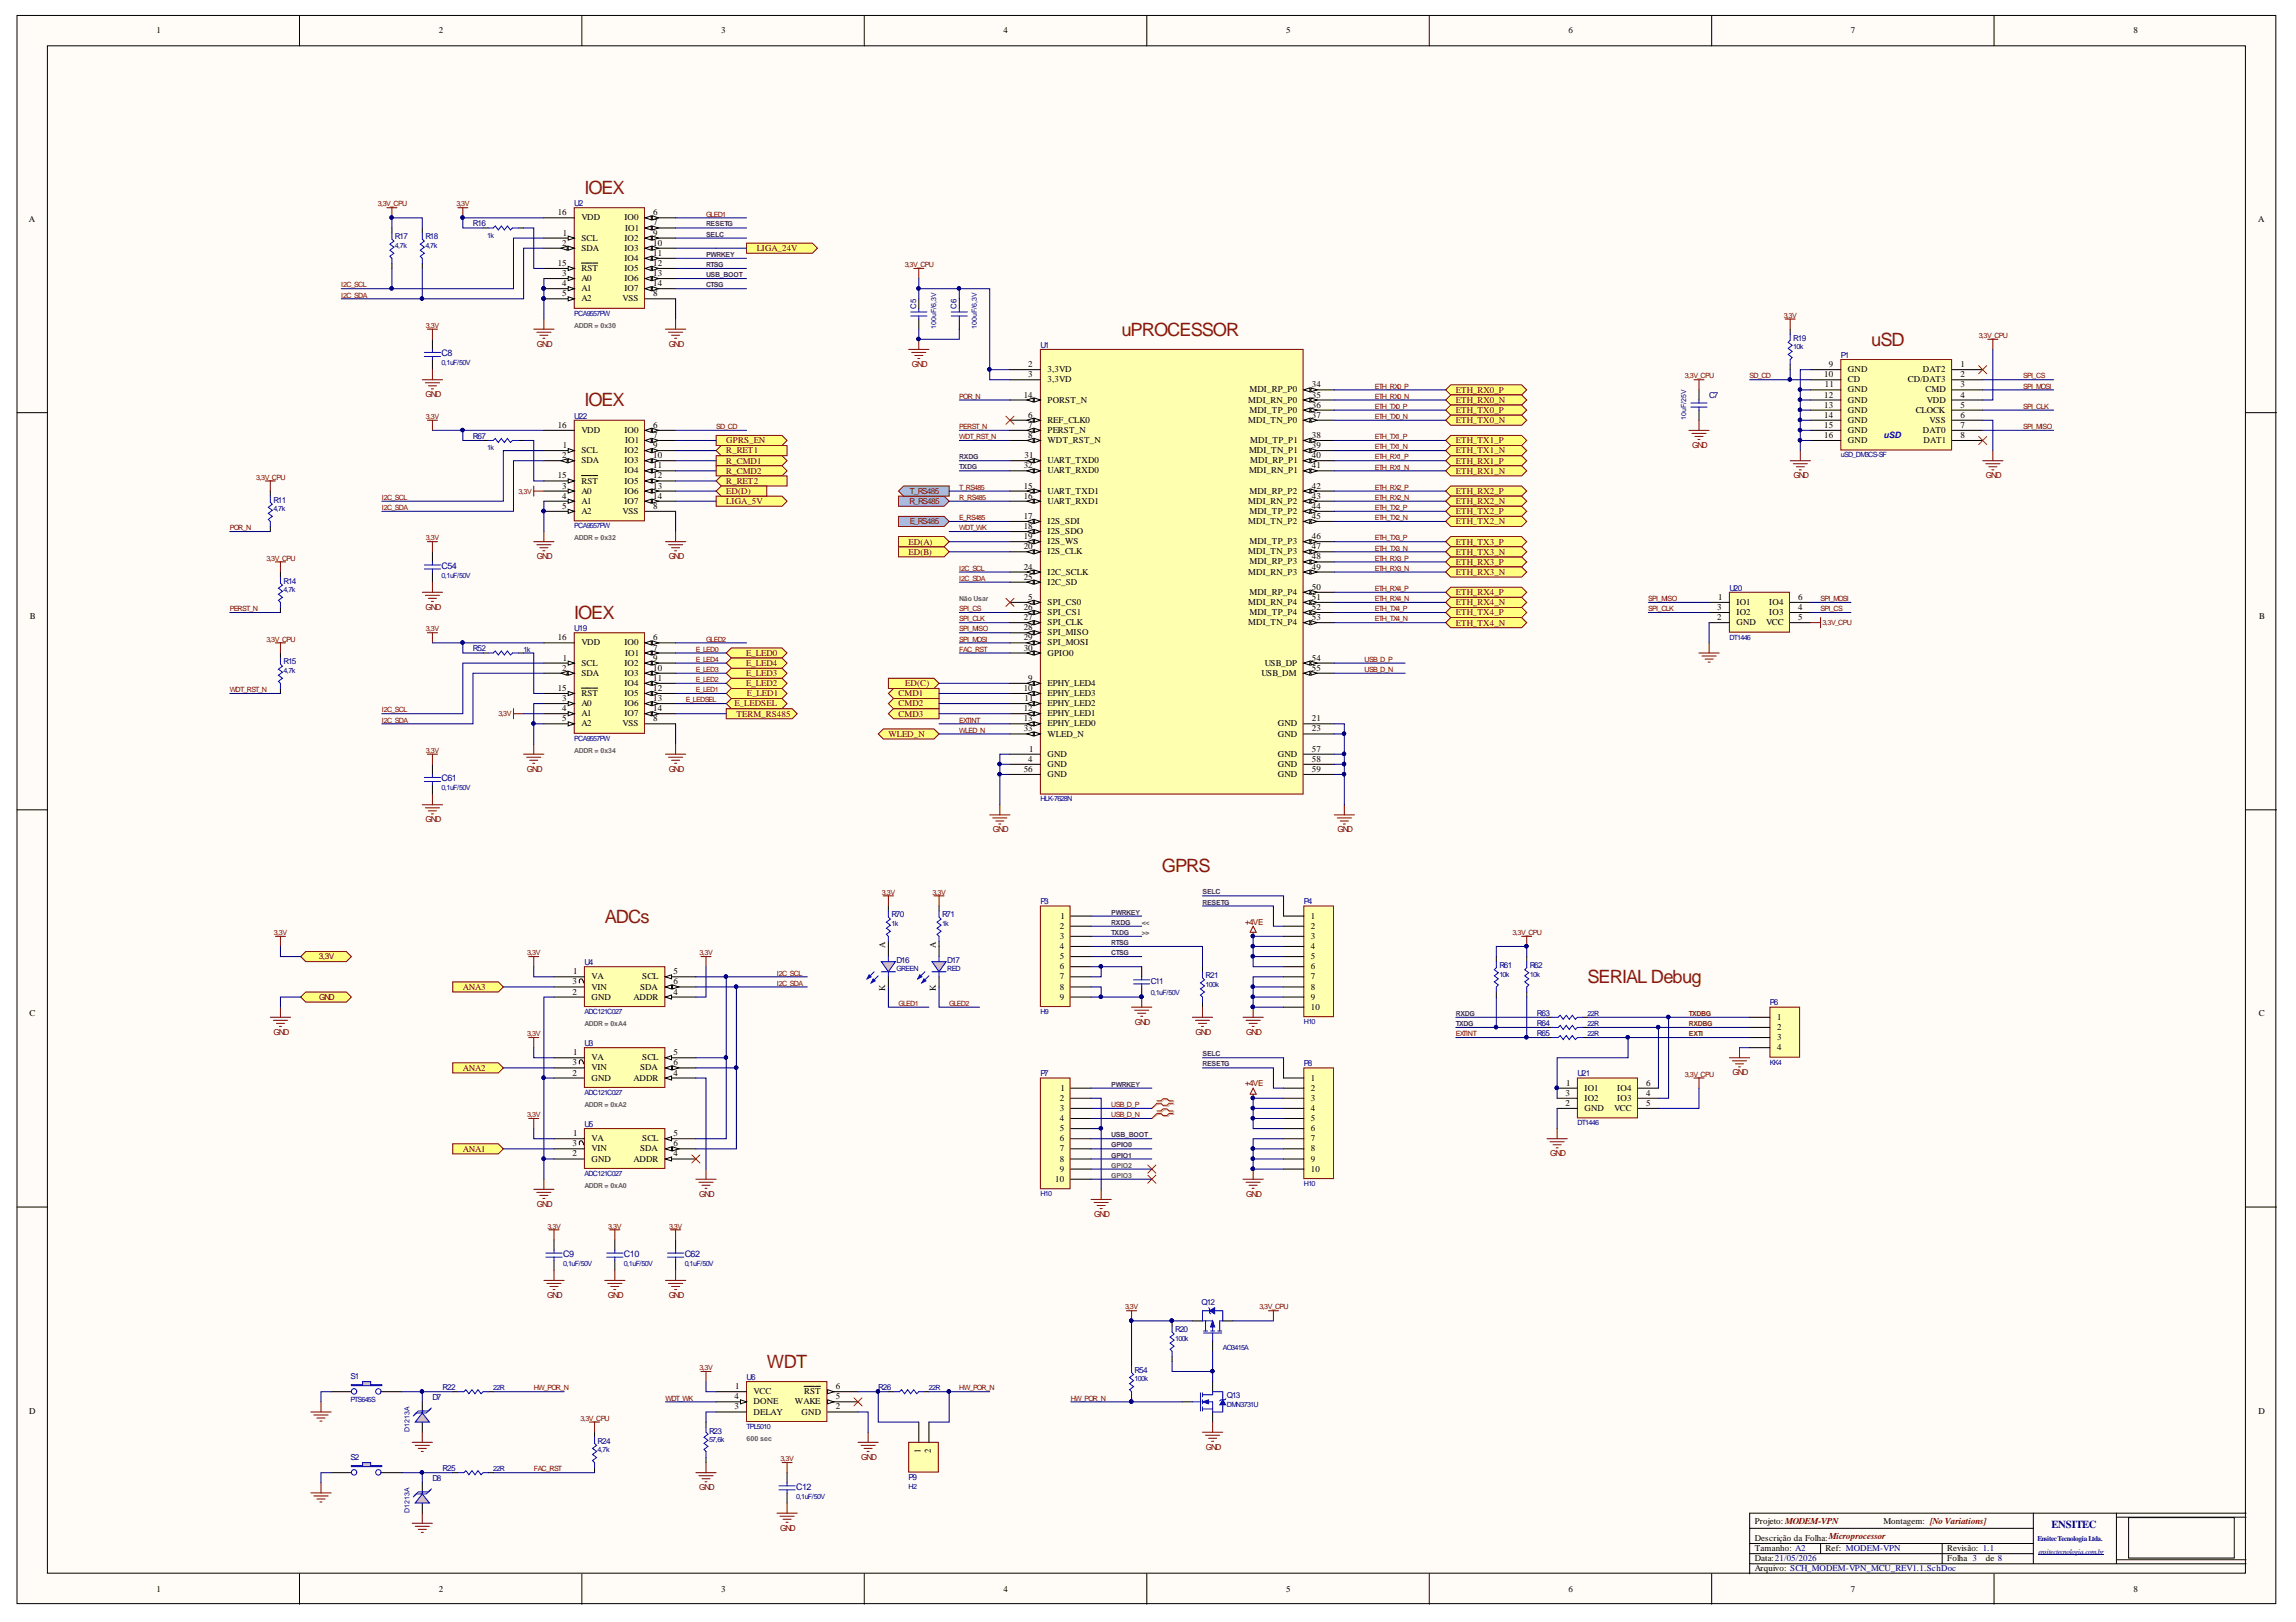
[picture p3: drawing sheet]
<svg xmlns="http://www.w3.org/2000/svg" width="297mm" height="210mm" viewBox="0 0 297 210" stroke-linecap="round" stroke-linejoin="round" font-family="sans-serif">
<defs><g id="words">
<g font-size="2.4" fill="#85200c">
<text x="75.6" y="25.1">IOEX</text>
<text x="145.1" y="43.4">uPROCESSOR</text>
<text x="242.1" y="44.7">uSD</text>
<text x="75.6" y="52.6">IOEX</text>
<text x="74.3" y="80.1">IOEX</text>
<text x="150.3" y="112.8">GPRS</text>
<text x="78.2" y="119.4">ADCs</text>
<text x="205.4" y="127.2">SERIAL Debug</text>
<text x="99.2" y="177">WDT</text>
</g>
<text font-size="1.4" fill="#11037f" x="265.4" y="197.8">ENSITEC</text>
<g font-size="1.2">
<text x="20.3" y="4.3">1</text>
<text x="56.8" y="4.3">2</text>
<text x="93.3" y="4.3">3</text>
<text x="129.8" y="4.3">4</text>
<text x="166.4" y="4.3">5</text>
<text x="202.9" y="4.3">6</text>
<text x="239.5" y="4.3">7</text>
<text x="276" y="4.3">8</text>
<text x="3.7" y="28.7">A</text>
<text x="72.1" y="27.9">16</text>
<text x="75.2" y="28.5">VDD</text>
<text x="80.8" y="28.5">IO0</text>
<text x="80.9" y="29.8">IO1</text>
<text x="84.5" y="27.9">6</text>
<text x="84.5" y="29.2">7</text>
<text x="292.1" y="28.7">A</text>
<text x="72.1" y="34.4">15</text>
<text x="72.7" y="35.7">3</text>
<text x="72.7" y="31.8">2</text>
<text x="72.8" y="30.5">1</text>
<text x="75.2" y="31.1">SCL</text>
<text x="75.2" y="32.5">SDA</text>
<text x="75.2" y="35.1">RST</text>
<text x="80.8" y="31.1">IO2</text>
<text x="80.8" y="32.5">IO3</text>
<text x="80.8" y="33.8">IO4</text>
<text x="80.8" y="35.1">IO5</text>
<text x="84.5" y="30.5">9</text>
<text x="84.5" y="31.8">10</text>
<text x="84.5" y="33.1">11</text>
<text x="84.5" y="34.4">12</text>
<text x="84.5" y="35.7">13</text>
<text x="72.7" y="37">4</text>
<text x="72.7" y="38.3">5</text>
<text x="75.2" y="37.7">A1</text>
<text x="75.2" y="39">A2</text>
<text x="75.2" y="36.4">A0</text>
<text x="80.5" y="39">VSS</text>
<text x="80.8" y="36.4">IO6</text>
<text x="80.8" y="37.7">IO7</text>
<text x="84.5" y="38.3">8</text>
<text x="84.5" y="37">14</text>
<text x="133" y="47.5">2</text>
<text x="236.6" y="47.5">9</text>
<text x="253.6" y="47.5">1</text>
<text x="132.4" y="51.4">14</text>
<text x="133" y="48.8">3</text>
<text x="135.5" y="48.2">3,3VD</text>
<text x="135.5" y="49.5">3,3VD</text>
<text x="135.5" y="52.1">PORST_N</text>
<text x="161.5" y="52.1">MDI_RN_P0</text>
<text x="161.7" y="50.8">MDI_RP_P0</text>
<text x="161.7" y="53.4">MDI_TP_P0</text>
<text x="169.7" y="50.1">34</text>
<text x="169.7" y="51.4">35</text>
<text x="169.7" y="52.8">36</text>
<text x="236" y="48.8">10</text>
<text x="236" y="51.4">12</text>
<text x="236" y="52.8">13</text>
<text x="236.1" y="50.1">11</text>
<text x="239.1" y="48.2">GND</text>
<text x="239.1" y="49.5">CD</text>
<text x="239.1" y="50.8">GND</text>
<text x="239.1" y="52.1">GND</text>
<text x="239.1" y="53.4">GND</text>
<text x="246.8" y="49.5">CD/DAT3</text>
<text x="247.9" y="53.4">CLOCK</text>
<text x="248.8" y="48.2">DAT2</text>
<text x="249.1" y="50.8">CMD</text>
<text x="249.3" y="52.1">VDD</text>
<text x="253.6" y="48.8">2</text>
<text x="253.6" y="50.1">3</text>
<text x="253.6" y="51.4">4</text>
<text x="253.6" y="52.8">5</text>
<text x="72.1" y="55.4">16</text>
<text x="72.7" y="59.3">2</text>
<text x="72.8" y="58">1</text>
<text x="75.2" y="58.6">SCL</text>
<text x="75.2" y="60">SDA</text>
<text x="75.2" y="56">VDD</text>
<text x="80.8" y="56">IO0</text>
<text x="80.8" y="58.6">IO2</text>
<text x="80.8" y="60">IO3</text>
<text x="80.9" y="57.3">IO1</text>
<text x="84.5" y="55.4">6</text>
<text x="84.5" y="56.7">7</text>
<text x="84.5" y="58">9</text>
<text x="84.5" y="59.3">10</text>
<text x="132.5" y="59.3">31</text>
<text x="133" y="54.1">6</text>
<text x="133" y="55.4">7</text>
<text x="133" y="56.7">8</text>
<text x="135.5" y="54.7">REF_CLK0</text>
<text x="135.5" y="56">PERST_N</text>
<text x="135.5" y="57.3">WDT_RST_N</text>
<text x="135.5" y="60">UART_TXD0</text>
<text x="161.5" y="54.7">MDI_TN_P0</text>
<text x="161.6" y="58.6">MDI_TN_P1</text>
<text x="161.8" y="57.3">MDI_TP_P1</text>
<text x="161.8" y="60">MDI_RP_P1</text>
<text x="169.7" y="54.1">37</text>
<text x="169.7" y="56.7">38</text>
<text x="169.7" y="58">39</text>
<text x="169.7" y="59.3">40</text>
<text x="236" y="54.1">14</text>
<text x="236" y="55.4">15</text>
<text x="236" y="56.7">16</text>
<text x="239.1" y="54.7">GND</text>
<text x="239.1" y="56">GND</text>
<text x="239.1" y="57.3">GND</text>
<text x="248.8" y="56">DAT0</text>
<text x="248.9" y="57.3">DAT1</text>
<text x="249.6" y="54.7">VSS</text>
<text x="253.6" y="54.1">6</text>
<text x="253.6" y="55.4">7</text>
<text x="253.6" y="56.7">8</text>
<text x="72.1" y="61.9">15</text>
<text x="72.7" y="64.5">4</text>
<text x="72.7" y="65.8">5</text>
<text x="72.7" y="63.2">3</text>
<text x="75.2" y="65.2">A1</text>
<text x="75.2" y="63.9">A0</text>
<text x="75.2" y="62.6">RST</text>
<text x="80.8" y="61.3">IO4</text>
<text x="80.8" y="62.6">IO5</text>
<text x="80.8" y="63.9">IO6</text>
<text x="80.8" y="65.2">IO7</text>
<text x="84.5" y="65.8">8</text>
<text x="84.5" y="60.6">11</text>
<text x="84.5" y="61.9">12</text>
<text x="84.5" y="63.2">13</text>
<text x="84.5" y="64.5">14</text>
<text x="132.4" y="63.2">15</text>
<text x="132.4" y="64.5">16</text>
<text x="132.4" y="60.6">32</text>
<text x="135.5" y="63.9">UART_TXD1</text>
<text x="135.5" y="65.2">UART_RXD1</text>
<text x="135.5" y="61.3">UART_RXD0</text>
<text x="161.5" y="65.2">MDI_RN_P2</text>
<text x="161.6" y="61.3">MDI_RN_P1</text>
<text x="161.7" y="63.9">MDI_RP_P2</text>
<text x="169.7" y="60.6">41</text>
<text x="169.7" y="63.2">42</text>
<text x="169.7" y="64.5">43</text>
<text x="169.7" y="65.8">44</text>
<text x="75.2" y="66.5">A2</text>
<text x="80.5" y="66.5">VSS</text>
<text x="132.4" y="67.2">17</text>
<text x="132.4" y="68.5">18</text>
<text x="132.4" y="69.8">19</text>
<text x="132.4" y="71.1">20</text>
<text x="135.5" y="67.8">I2S_SDI</text>
<text x="135.5" y="69.1">I2S_SDO</text>
<text x="135.5" y="70.4">I2S_WS</text>
<text x="135.5" y="71.7">I2S_CLK</text>
<text x="161.5" y="67.8">MDI_TN_P2</text>
<text x="161.5" y="71.7">MDI_TN_P3</text>
<text x="161.7" y="66.5">MDI_TP_P2</text>
<text x="161.7" y="70.4">MDI_TP_P3</text>
<text x="169.7" y="67.2">45</text>
<text x="169.7" y="69.8">46</text>
<text x="169.7" y="71.1">47</text>
<text x="132.4" y="73.7">24</text>
<text x="132.4" y="75">25</text>
<text x="133" y="77.6">5</text>
<text x="135.5" y="74.4">I2C_SCLK</text>
<text x="135.5" y="75.7">I2C_SD</text>
<text x="161.5" y="74.4">MDI_RN_P3</text>
<text x="161.7" y="73.1">MDI_RP_P3</text>
<text x="161.7" y="77">MDI_RP_P4</text>
<text x="169.7" y="72.4">48</text>
<text x="169.7" y="73.7">49</text>
<text x="169.7" y="76.3">50</text>
<text x="169.7" y="77.6">51</text>
<text x="222.3" y="77.6">1</text>
<text x="232.6" y="77.6">6</text>
<text x="3.9" y="80.1">B</text>
<text x="72.1" y="82.9">16</text>
<text x="75.2" y="83.5">VDD</text>
<text x="80.8" y="83.5">IO0</text>
<text x="84.5" y="82.9">6</text>
<text x="132.4" y="78.9">26</text>
<text x="132.4" y="80.3">27</text>
<text x="132.4" y="81.6">28</text>
<text x="132.4" y="82.9">29</text>
<text x="135.5" y="78.3">SPI_CS0</text>
<text x="135.5" y="79.6">SPI_CS1</text>
<text x="135.5" y="80.9">SPI_CLK</text>
<text x="135.5" y="82.2">SPI_MISO</text>
<text x="135.5" y="83.5">SPI_MOSI</text>
<text x="161.5" y="78.3">MDI_RN_P4</text>
<text x="161.5" y="80.9">MDI_TN_P4</text>
<text x="161.7" y="79.6">MDI_TP_P4</text>
<text x="169.7" y="78.9">52</text>
<text x="169.7" y="80.3">53</text>
<text x="222.2" y="80.3">2</text>
<text x="222.2" y="78.9">3</text>
<text x="224.7" y="78.3">IO1</text>
<text x="224.7" y="80.9">GND</text>
<text x="224.7" y="79.6">IO2</text>
<text x="228.5" y="80.9">VCC</text>
<text x="228.9" y="78.3">IO4</text>
<text x="228.9" y="79.6">IO3</text>
<text x="232.6" y="80.3">5</text>
<text x="232.6" y="78.9">4</text>
<text x="292.3" y="80.1">B</text>
<text x="72.1" y="89.4">15</text>
<text x="72.7" y="86.8">2</text>
<text x="72.8" y="85.5">1</text>
<text x="75.2" y="86.1">SCL</text>
<text x="75.2" y="87.5">SDA</text>
<text x="80.8" y="86.1">IO2</text>
<text x="80.8" y="87.5">IO3</text>
<text x="80.8" y="88.8">IO4</text>
<text x="80.9" y="84.8">IO1</text>
<text x="84.5" y="84.2">7</text>
<text x="84.5" y="85.5">9</text>
<text x="84.5" y="86.8">10</text>
<text x="84.5" y="88.1">11</text>
<text x="84.5" y="89.4">12</text>
<text x="132.4" y="89.4">10</text>
<text x="132.4" y="84.2">30</text>
<text x="133" y="88.1">9</text>
<text x="135.5" y="88.8">EPHY_LED4</text>
<text x="135.5" y="84.8">GPIO0</text>
<text x="163.2" y="87.5">USB_DM</text>
<text x="163.6" y="86.1">USB_DP</text>
<text x="169.7" y="85.5">54</text>
<text x="169.7" y="86.8">55</text>
<text x="72.7" y="92">4</text>
<text x="72.7" y="93.3">5</text>
<text x="72.7" y="90.7">3</text>
<text x="75.2" y="92.7">A1</text>
<text x="75.2" y="94">A2</text>
<text x="75.2" y="91.4">A0</text>
<text x="75.2" y="90.1">RST</text>
<text x="80.5" y="94">VSS</text>
<text x="80.8" y="90.1">IO5</text>
<text x="80.8" y="91.4">IO6</text>
<text x="80.8" y="92.7">IO7</text>
<text x="84.5" y="93.3">8</text>
<text x="84.5" y="90.7">13</text>
<text x="84.5" y="92">14</text>
<text x="132.4" y="92">12</text>
<text x="132.4" y="93.3">13</text>
<text x="132.4" y="94.7">33</text>
<text x="132.5" y="90.7">11</text>
<text x="135.5" y="90.1">EPHY_LED3</text>
<text x="135.5" y="91.4">EPHY_LED2</text>
<text x="135.5" y="92.7">EPHY_LED1</text>
<text x="135.5" y="94">EPHY_LED0</text>
<text x="135.5" y="95.3">WLED_N</text>
<text x="165.3" y="95.3">GND</text>
<text x="165.3" y="94">GND</text>
<text x="169.7" y="94.7">23</text>
<text x="169.7" y="93.3">21</text>
<text x="132.4" y="99.9">56</text>
<text x="133" y="98.6">4</text>
<text x="133.1" y="97.3">1</text>
<text x="135.5" y="97.9">GND</text>
<text x="135.5" y="99.2">GND</text>
<text x="135.5" y="100.6">GND</text>
<text x="165.3" y="97.9">GND</text>
<text x="165.3" y="99.2">GND</text>
<text x="165.3" y="100.6">GND</text>
<text x="169.7" y="97.3">57</text>
<text x="169.7" y="98.6">58</text>
<text x="169.7" y="99.9">59</text>
<text x="137.2" y="118.9">1</text>
<text x="169.6" y="118.9">1</text>
<text x="137.1" y="120.2">2</text>
<text x="137.1" y="121.5">3</text>
<text x="137.1" y="122.8">4</text>
<text x="137.1" y="124.1">5</text>
<text x="137.1" y="125.4">6</text>
<text x="169.6" y="120.2">2</text>
<text x="169.6" y="121.5">3</text>
<text x="169.6" y="122.8">4</text>
<text x="169.6" y="124.1">5</text>
<text x="169.6" y="125.4">6</text>
<text x="3.8" y="131.5">C</text>
<text x="74" y="128.7">2</text>
<text x="74" y="127.4">3</text>
<text x="74.1" y="126.1">1</text>
<text x="76.5" y="129.4">GND</text>
<text x="76.5" y="128.1">VIN</text>
<text x="76.5" y="126.7">VA</text>
<text x="82" y="129.4">ADDR</text>
<text x="82.8" y="128.1">SDA</text>
<text x="83.1" y="126.7">SCL</text>
<text x="87.1" y="126.1">5</text>
<text x="87.1" y="127.4">6</text>
<text x="87.1" y="128.7">4</text>
<text x="137.1" y="126.7">7</text>
<text x="137.1" y="128.1">8</text>
<text x="137.1" y="129.4">9</text>
<text x="169.6" y="126.7">7</text>
<text x="169.6" y="128.1">8</text>
<text x="169.6" y="129.4">9</text>
<text x="169.6" y="130.7">10</text>
<text x="229.9" y="132">1</text>
<text x="292.2" y="131.5">C</text>
<text x="74" y="137.9">3</text>
<text x="74.1" y="136.6">1</text>
<text x="76.5" y="137.2">VA</text>
<text x="83.1" y="137.2">SCL</text>
<text x="87.1" y="136.6">5</text>
<text x="87.1" y="137.9">6</text>
<text x="229.9" y="133.3">2</text>
<text x="229.9" y="134.6">3</text>
<text x="229.9" y="135.9">4</text>
<text x="74" y="139.2">2</text>
<text x="76.5" y="139.8">GND</text>
<text x="76.5" y="138.5">VIN</text>
<text x="82" y="139.8">ADDR</text>
<text x="82.8" y="138.5">SDA</text>
<text x="87.1" y="139.2">4</text>
<text x="137.1" y="142.5">2</text>
<text x="137.1" y="143.8">3</text>
<text x="137.2" y="141.1">1</text>
<text x="169.6" y="139.8">1</text>
<text x="169.6" y="141.1">2</text>
<text x="169.6" y="142.5">3</text>
<text x="169.6" y="143.8">4</text>
<text x="202.5" y="143.1">2</text>
<text x="202.5" y="141.8">3</text>
<text x="202.6" y="140.5">1</text>
<text x="205" y="141.1">IO1</text>
<text x="205" y="143.8">GND</text>
<text x="205" y="142.5">IO2</text>
<text x="208.8" y="143.8">VCC</text>
<text x="209.2" y="141.1">IO4</text>
<text x="209.2" y="142.5">IO3</text>
<text x="213" y="140.5">6</text>
<text x="213" y="143.1">5</text>
<text x="213" y="141.8">4</text>
<text x="74" y="149.7">2</text>
<text x="74" y="148.4">3</text>
<text x="74.1" y="147">1</text>
<text x="76.5" y="149">VIN</text>
<text x="76.5" y="147.7">VA</text>
<text x="82.8" y="149">SDA</text>
<text x="83.1" y="147.7">SCL</text>
<text x="87.1" y="147">5</text>
<text x="87.1" y="148.4">6</text>
<text x="87.1" y="149.7">4</text>
<text x="137.1" y="145.1">4</text>
<text x="137.1" y="146.4">5</text>
<text x="137.1" y="147.7">6</text>
<text x="137.1" y="149">7</text>
<text x="169.6" y="145.1">5</text>
<text x="169.6" y="146.4">6</text>
<text x="169.6" y="147.7">7</text>
<text x="169.6" y="149">8</text>
<text x="76.5" y="150.3">GND</text>
<text x="82" y="150.3">ADDR</text>
<text x="136.5" y="152.9">10</text>
<text x="137.1" y="150.3">8</text>
<text x="137.1" y="151.6">9</text>
<text x="169.6" y="150.3">9</text>
<text x="169.6" y="151.6">10</text>
<text x="95.1" y="179.8">1</text>
<text x="108.1" y="179.8">6</text>
<text x="3.8" y="182.9">D</text>
<text x="95" y="181.1">4</text>
<text x="95" y="182.4">3</text>
<text x="97.5" y="180.4">VCC</text>
<text x="97.5" y="181.7">DONE</text>
<text x="97.5" y="183.1">DELAY</text>
<text x="102.8" y="181.7">WAKE</text>
<text x="103.7" y="183.1">GND</text>
<text x="104" y="180.4">RST</text>
<text x="108.1" y="182.4">2</text>
<text x="108.1" y="181.1">5</text>
<text x="292.2" y="182.9">D</text>
<text x="227" y="197.2">Projeto: MODEM-VPN</text>
<text x="243.7" y="197.2">Montagem: [No Variations]</text>
<text x="227" y="199.4">Descrição da Folha:Microprocessor</text>
<text x="227" y="200.7">Tamanho: A2</text>
<text x="227" y="202">Data:21/05/2026</text>
<text x="227" y="203.4">Arquivo: SCH_MODEM-VPN_MCU_REV1.1.SchDoc</text>
<text x="236.2" y="200.7">Ref: MODEM-VPN</text>
<text x="251.9" y="200.7">Revisão: 1.1</text>
<text x="251.9" y="202">Folha 3</text>
<text x="256.9" y="202">de 8</text>
<text x="20.3" y="206">1</text>
<text x="56.8" y="206">2</text>
<text x="93.3" y="206">3</text>
<text x="129.8" y="206">4</text>
<text x="166.4" y="206">5</text>
<text x="202.9" y="206">6</text>
<text x="239.5" y="206">7</text>
<text x="276" y="206">8</text>
</g>
<g font-size="1.2" fill="#800000">
<text x="97.9" y="32.5">LIGA_24V</text>
<text x="188.3" y="50.8">ETH_RX0_P</text>
<text x="188.3" y="52.1">ETH_RX0_N</text>
<text x="188.3" y="53.4">ETH_TX0_P</text>
<text x="94" y="57.4">GPRS_EN</text>
<text x="94" y="60">R_CMD1</text>
<text x="94" y="58.7">R_RET1</text>
<text x="188.3" y="54.8">ETH_TX0_N</text>
<text x="188.3" y="60">ETH_RX1_P</text>
<text x="188.3" y="57.4">ETH_TX1_P</text>
<text x="188.3" y="58.7">ETH_TX1_N</text>
<text x="94" y="65.2">LIGA_5V</text>
<text x="94" y="61.3">R_CMD2</text>
<text x="94" y="62.6">R_RET2</text>
<text x="94" y="63.9">ED(D)</text>
<text x="188.3" y="61.3">ETH_RX1_N</text>
<text x="188.3" y="63.9">ETH_RX2_P</text>
<text x="188.3" y="65.2">ETH_RX2_N</text>
<text x="117.6" y="71.8">ED(B)</text>
<text x="117.6" y="70.5">ED(A)</text>
<text x="188.3" y="66.5">ETH_TX2_P</text>
<text x="188.3" y="67.9">ETH_TX2_N</text>
<text x="188.3" y="70.5">ETH_TX3_P</text>
<text x="188.3" y="71.8">ETH_TX3_N</text>
<text x="188.3" y="77">ETH_RX4_P</text>
<text x="188.3" y="73.1">ETH_RX3_P</text>
<text x="188.3" y="74.4">ETH_RX3_N</text>
<text x="188.3" y="78.3">ETH_RX4_N</text>
<text x="188.3" y="79.6">ETH_TX4_P</text>
<text x="188.3" y="80.9">ETH_TX4_N</text>
<text x="96.5" y="84.9">E_LED0</text>
<text x="96.5" y="88.8">E_LED2</text>
<text x="96.5" y="87.5">E_LED3</text>
<text x="96.5" y="86.2">E_LED4</text>
<text x="117.1" y="88.8">ED(C)</text>
<text x="95" y="91.4">E_LEDSEL</text>
<text x="95.3" y="92.7">TERM_RS485</text>
<text x="96.6" y="90.1">E_LED1</text>
<text x="114.9" y="95.4">WLED_N</text>
<text x="116.2" y="90.1">CMD1</text>
<text x="116.2" y="91.4">CMD2</text>
<text x="116.2" y="92.7">CMD3</text>
<text x="59.9" y="128.1">ANA3</text>
<text x="59.9" y="138.6">ANA2</text>
<text x="59.9" y="149">ANA1</text>
</g>
<g font-size="1.2" fill="#000080">
<text x="57.1" y="46.1">C8</text>
<text x="57.1" y="73.6">C54</text>
<text x="57.1" y="101.1">C61</text>
<text x="72.9" y="162.7">C9</text>
<text x="80.7" y="162.7">C10</text>
<text x="88.6" y="162.7">C62</text>
<text x="103" y="192.8">C12</text>
</g>
<g font-size="1.1" fill="#000080">
<text x="61.2" y="29.3">R16</text>
<text x="74.3" y="26.7">U2</text>
<text x="51.1" y="31">R17</text>
<text x="55" y="31">R18</text>
<text x="134.6" y="45">U1</text>
<text x="232" y="44.1">R19</text>
<text x="238.2" y="46.3">P1</text>
<text x="221.1" y="51.5">C7</text>
<text x="61.2" y="56.8">R67</text>
<text x="74.3" y="54.2">U22</text>
<text x="35.4" y="65">R11</text>
<text x="36.7" y="75.5">R14</text>
<text x="223.7" y="76.4">U20</text>
<text x="74.3" y="81.7">U19</text>
<text x="36.7" y="86">R15</text>
<text x="61.2" y="84.3">R52</text>
<text x="115.3" y="118.7">R70</text>
<text x="121.9" y="118.7">R71</text>
<text x="134.6" y="117">P3</text>
<text x="168.7" y="117">P4</text>
<text x="75.6" y="124.9">U4</text>
<text x="116" y="124.6">D16</text>
<text x="122.5" y="124.6">D17</text>
<text x="194" y="125.3">R61</text>
<text x="197.9" y="125.3">R62</text>
<text x="148.9" y="127.4">C11</text>
<text x="156" y="126.6">R21</text>
<text x="198.8" y="131.4">R63</text>
<text x="229" y="130.1">P6</text>
<text x="75.6" y="135.4">U3</text>
<text x="168.7" y="138">P8</text>
<text x="198.8" y="132.7">R64</text>
<text x="198.8" y="134">R65</text>
<text x="134.6" y="139.3">P7</text>
<text x="204.1" y="139.3">U21</text>
<text x="75.6" y="145.8">U5</text>
<text x="152" y="172.4">R20</text>
<text x="155.4" y="168.9">Q12</text>
<text x="45.3" y="178.4">S1</text>
<text x="57.3" y="179.9">R22</text>
<text x="96.6" y="178.6">U6</text>
<text x="113.6" y="179.9">R26</text>
<text x="146.8" y="177.7">R54</text>
<text x="55.9" y="181.2">D7</text>
<text x="91.7" y="185.5">R23</text>
<text x="158.7" y="180.9">Q13</text>
<text x="45.3" y="188.9">S2</text>
<text x="55.9" y="191.7">D8</text>
<text x="57.3" y="190.4">R25</text>
<text x="77.3" y="186.8">R24</text>
<text x="117.6" y="191.5">P9</text>
</g>
<g font-size="1.1" fill="#800000">
<text x="69.5" y="44.9">GND</text>
<text x="86.5" y="44.9">GND</text>
<text x="118" y="47.5">GND</text>
<text x="55.1" y="51.4">GND</text>
<text x="218.9" y="58">GND</text>
<text x="117.7" y="65.2">R_RS485</text>
<text x="117.7" y="63.9">T_RS485</text>
<text x="232" y="61.9">GND</text>
<text x="256.9" y="61.9">GND</text>
<text x="117.7" y="67.9">E_RS485</text>
<text x="69.5" y="72.4">GND</text>
<text x="86.5" y="72.4">GND</text>
<text x="55.1" y="78.9">GND</text>
<text x="68.2" y="99.9">GND</text>
<text x="86.5" y="99.9">GND</text>
<text x="55.1" y="106.4">GND</text>
<text x="128.5" y="107.7">GND</text>
<text x="173" y="107.7">GND</text>
<text x="161.1" y="119.6">+4VE</text>
<text x="41.3" y="124.2">3,3V</text>
<text x="41.3" y="129.4">GND</text>
<text x="35.4" y="133.9">GND</text>
<text x="146.8" y="132.6">GND</text>
<text x="154.7" y="133.9">GND</text>
<text x="161.2" y="133.9">GND</text>
<text x="161.1" y="140.6">+4VE</text>
<text x="224.2" y="139.2">GND</text>
<text x="200.6" y="149.6">GND</text>
<text x="90.4" y="154.9">GND</text>
<text x="161.2" y="154.9">GND</text>
<text x="69.5" y="156.2">GND</text>
<text x="141.6" y="157.5">GND</text>
<text x="70.8" y="168">GND</text>
<text x="78.6" y="168">GND</text>
<text x="86.5" y="168">GND</text>
<text x="111.4" y="188.9">GND</text>
<text x="156" y="187.6">GND</text>
<text x="90.4" y="192.8">GND</text>
<text x="100.9" y="198.1">GND</text>
</g>
<text font-size="1.1" fill="#00f" x="243.7" y="56.7">uSD</text>
<g font-size="1.1">
<text x="114.5" y="122.7" transform="rotate(-90 114.5 122.7)">A</text>
<text x="121.1" y="122.7" transform="rotate(-90 121.1 122.7)">A</text>
<text x="114.5" y="128.2" transform="rotate(-90 114.5 128.2)">K</text>
<text x="121.1" y="128.2" transform="rotate(-90 121.1 128.2)">K</text>
<text x="119.1" y="188" transform="rotate(-90 119.1 188)">1</text>
<text x="120.4" y="188.1" transform="rotate(-90 120.4 188.1)">2</text>
</g>
<g font-size="1" fill="#000080">
<text x="118.5" y="40" transform="rotate(-90 118.5 40)">C5</text>
<text x="123.8" y="40" transform="rotate(-90 123.8 40)">C6</text>
</g>
<g font-size=".9" fill="#800000">
<text x="48.9" y="26.7">3,3V_CPU</text>
<text x="59" y="26.7">3,3V</text>
<text x="91.3" y="28">GLED1</text>
<text x="117" y="34.6">3,3V_CPU</text>
<text x="44.1" y="37.2">I2C_SCL</text>
<text x="44.1" y="38.5">I2C_SDA</text>
<text x="230.8" y="41.1">3,3V</text>
<text x="55.1" y="42.4">3,3V</text>
<text x="256" y="43.7">3,3V_CPU</text>
<text x="124.1" y="51.6">POR_N</text>
<text x="177.9" y="50.3">ETH_RX0_P</text>
<text x="177.9" y="51.6">ETH_RX0_N</text>
<text x="177.9" y="52.9">ETH_TX0_P</text>
<text x="218" y="49">3,3V_CPU</text>
<text x="226.4" y="49">SD_CD</text>
<text x="261.7" y="49">SPI_CS</text>
<text x="261.7" y="52.9">SPI_CLK</text>
<text x="261.7" y="50.3">SPI_MOSI</text>
<text x="55.1" y="54.2">3,3V</text>
<text x="92.6" y="55.5">SD_CD</text>
<text x="124.1" y="55.5">PERST_N</text>
<text x="124.1" y="56.8">WDT_RST_N</text>
<text x="177.9" y="54.2">ETH_TX0_N</text>
<text x="177.9" y="59.5">ETH_RX1_P</text>
<text x="177.9" y="56.8">ETH_TX1_P</text>
<text x="177.9" y="58.1">ETH_TX1_N</text>
<text x="261.7" y="55.5">SPI_MISO</text>
<text x="33.1" y="62.1">3,3V_CPU</text>
<text x="49.4" y="64.7">I2C_SCL</text>
<text x="67.1" y="63.9">3,3V</text>
<text x="124.1" y="63.4">T_RS485</text>
<text x="124.1" y="64.7">R_RS485</text>
<text x="177.9" y="60.8">ETH_RX1_N</text>
<text x="177.9" y="63.4">ETH_RX2_P</text>
<text x="177.9" y="64.7">ETH_RX2_N</text>
<text x="29.7" y="68.6">POR_N</text>
<text x="49.4" y="66">I2C_SDA</text>
<text x="55.1" y="69.9">3,3V</text>
<text x="124.1" y="67.3">E_RS485</text>
<text x="124.1" y="68.6">WDT_WK</text>
<text x="177.9" y="66">ETH_TX2_P</text>
<text x="177.9" y="67.3">ETH_TX2_N</text>
<text x="177.9" y="69.9">ETH_TX3_P</text>
<text x="177.9" y="71.2">ETH_TX3_N</text>
<text x="34.5" y="72.6">3,3V_CPU</text>
<text x="124.1" y="73.9">I2C_SCL</text>
<text x="124.1" y="75.2">I2C_SDA</text>
<text x="177.9" y="76.5">ETH_RX4_P</text>
<text x="177.9" y="77.8">ETH_RX4_N</text>
<text x="177.9" y="72.6">ETH_RX3_P</text>
<text x="177.9" y="73.9">ETH_RX3_N</text>
<text x="213.2" y="77.8">SPI_MISO</text>
<text x="235.5" y="77.8">SPI_MOSI</text>
<text x="29.7" y="79.1">PERST_N</text>
<text x="34.5" y="83">3,3V_CPU</text>
<text x="55.1" y="81.7">3,3V</text>
<text x="91.3" y="83">GLED2</text>
<text x="124.1" y="81.7">SPI_MISO</text>
<text x="124.1" y="79.1">SPI_CS</text>
<text x="124.1" y="80.4">SPI_CLK</text>
<text x="124.1" y="83">SPI_MOSI</text>
<text x="177.9" y="79.1">ETH_TX4_P</text>
<text x="177.9" y="80.4">ETH_TX4_N</text>
<text x="213.2" y="79.1">SPI_CLK</text>
<text x="235.5" y="79.1">SPI_CS</text>
<text x="235.8" y="80.9">3,3V_CPU</text>
<text x="29.7" y="89.6">WDT_RST_N</text>
<text x="90" y="84.3">E_LED0</text>
<text x="90" y="89.6">E_LED1</text>
<text x="90" y="88.3">E_LED2</text>
<text x="90" y="87">E_LED3</text>
<text x="90" y="85.6">E_LED4</text>
<text x="124.1" y="84.3">FAC_RST</text>
<text x="176.5" y="85.6">USB_D_P</text>
<text x="176.5" y="87">USB_D_N</text>
<text x="49.4" y="92.2">I2C_SCL</text>
<text x="49.4" y="93.5">I2C_SDA</text>
<text x="64.5" y="92.7">3,3V</text>
<text x="88.7" y="90.9">E_LEDSEL</text>
<text x="124.1" y="94.8">WLED_N</text>
<text x="124.1" y="93.5">EXTINT</text>
<text x="55.1" y="97.4">3,3V</text>
<text x="114.1" y="115.8">3,3V</text>
<text x="120.6" y="115.8">3,3V</text>
<text x="35.4" y="121">3,3V</text>
<text x="68.2" y="123.6">3,3V</text>
<text x="90.5" y="123.6">3,3V</text>
<text x="195.7" y="121">3,3V_CPU</text>
<text x="100.5" y="126.2">I2C_SCL</text>
<text x="100.5" y="127.6">I2C_SDA</text>
<text x="116.2" y="130.2">GLED1</text>
<text x="122.8" y="130.2">GLED2</text>
<text x="68.2" y="134.1">3,3V</text>
<text x="188.3" y="134.1">EXTINT</text>
<text x="143.8" y="143.3">USB_D_P</text>
<text x="218" y="139.3">3,3V_CPU</text>
<text x="68.2" y="144.6">3,3V</text>
<text x="143.8" y="144.6">USB_D_N</text>
<text x="70.8" y="159">3,3V</text>
<text x="78.7" y="159">3,3V</text>
<text x="86.6" y="159">3,3V</text>
<text x="145.6" y="169.5">3,3V</text>
<text x="162.9" y="169.5">3,3V_CPU</text>
<text x="69.1" y="179.9">HW_POR_N</text>
<text x="90.5" y="177.3">3,3V</text>
<text x="124.1" y="179.9">HW_POR_N</text>
<text x="75.1" y="183.9">3,3V_CPU</text>
<text x="86.1" y="181.2">WDT_WK</text>
<text x="138.5" y="181.2">HW_POR_N</text>
<text x="69.1" y="190.4">FAC_RST</text>
<text x="101" y="189.1">3,3V</text>
</g>
<g font-size=".9" fill="#606">
<text x="91.3" y="29.3">RESETG</text>
<text x="91.3" y="34.5">RTSG</text>
<text x="91.3" y="33.2">PWRKEY</text>
<text x="91.3" y="30.6">SELC</text>
<text x="91.3" y="35.9">USB_BOOT</text>
<text x="91.3" y="37.2">CTSG</text>
<text x="124.1" y="59.4">RXDG</text>
<text x="124.1" y="60.7">TXDG</text>
<text x="143.8" y="119.7">RXDG</text>
<text x="143.8" y="118.4">PWRKEY</text>
<text x="155.6" y="117.1">RESETG</text>
<text x="155.6" y="115.7">SELC</text>
<text x="143.8" y="121">TXDG</text>
<text x="143.8" y="123.6">CTSG</text>
<text x="143.8" y="122.3">RTSG</text>
<text x="188.3" y="131.5">RXDG</text>
<text x="155.6" y="136.7">SELC</text>
<text x="188.3" y="132.8">TXDG</text>
<text x="143.8" y="140.6">PWRKEY</text>
<text x="155.6" y="138">RESETG</text>
<text x="143.8" y="147.2">USB_BOOT</text>
<text x="143.8" y="148.5">GPIO0</text>
<text x="143.8" y="149.8">GPIO1</text>
</g>
<g font-size=".9" fill="#000080">
<text x="51.1" y="32.1">4,7k</text>
<text x="55" y="32.1">4,7k</text>
<text x="63" y="30.8">1k</text>
<text x="74.3" y="40.9">PCA9557PW</text>
<text x="57.1" y="47.3">0,1uF/50V</text>
<text x="121.1" y="42.6" transform="rotate(-90 121.1 42.6)">100uF/6,3V</text>
<text x="126.4" y="42.6" transform="rotate(-90 126.4 42.6)">100uF/6,3V</text>
<text x="232" y="45.2">10k</text>
<text x="63" y="58.3">1k</text>
<text x="218.1" y="54.4" transform="rotate(-90 218.1 54.4)">10uF/25V</text>
<text x="238.2" y="59.2">uSD_DM3CS-SF</text>
<text x="35.4" y="66.1">4,7k</text>
<text x="74.3" y="68.4">PCA9557PW</text>
<text x="36.7" y="76.6">4,7k</text>
<text x="57.1" y="74.8">0,1uF/50V</text>
<text x="223.7" y="82.8">DT1446</text>
<text x="36.7" y="87.1">4,7k</text>
<text x="67.7" y="84.3">1k</text>
<text x="74.3" y="95.9">PCA9557PW</text>
<text x="57.1" y="102.3">0,1uF/50V</text>
<text x="134.6" y="103.7">HLK-7628N</text>
<text x="115.3" y="119.8">1k</text>
<text x="121.9" y="119.8">1k</text>
<text x="116" y="125.7">GREEN</text>
<text x="122.5" y="125.7">RED</text>
<text x="75.6" y="131.2">ADC121C027</text>
<text x="134.6" y="131.2">H9</text>
<text x="148.9" y="128.7">0,1uF/50V</text>
<text x="156" y="127.7">100k</text>
<text x="194" y="126.4">10k</text>
<text x="197.9" y="126.4">10k</text>
<text x="205.4" y="131.5">22R</text>
<text x="168.7" y="132.5">H10</text>
<text x="205.4" y="132.8">22R</text>
<text x="205.4" y="134.1">22R</text>
<text x="229" y="137.8">KK4</text>
<text x="75.6" y="141.7">ADC121C027</text>
<text x="204.1" y="145.6">DT1446</text>
<text x="75.6" y="152.2">ADC121C027</text>
<text x="134.6" y="154.8">H10</text>
<text x="168.7" y="153.5">H10</text>
<text x="72.9" y="163.8">0,1uF/50V</text>
<text x="80.7" y="163.8">0,1uF/50V</text>
<text x="88.6" y="163.8">0,1uF/50V</text>
<text x="152" y="173.5">100k</text>
<text x="63.8" y="179.9">22R</text>
<text x="120.2" y="179.9">22R</text>
<text x="146.8" y="178.8">100k</text>
<text x="158.2" y="174.7">AO3415A</text>
<text x="45.3" y="181.4">PTS645S</text>
<text x="53" y="185.3" transform="rotate(-90 53 185.3)">D1213A</text>
<text x="96.6" y="184.9">TPL5010</text>
<text x="158.7" y="182">DMN3731U</text>
<text x="63.8" y="190.4">22R</text>
<text x="77.3" y="187.9">4,7k</text>
<text x="91.7" y="186.6">57,6k</text>
<text x="53" y="195.8" transform="rotate(-90 53 195.8)">D1213A</text>
<text x="103" y="193.9">0,1uF/50V</text>
<text x="117.6" y="192.6">H2</text>
<text x="263.7" y="201.1">ensitectecnologia.com.br</text>
</g>
<g font-size=".9" fill="#606060">
<text x="74.3" y="42.4">ADDR = 0x30</text>
<text x="74.3" y="69.9">ADDR = 0x32</text>
<text x="124.1" y="77.8">Não Usar</text>
<text x="74.3" y="97.4">ADDR = 0x34</text>
<text x="147.7" y="119.7">&lt;&lt;</text>
<text x="147.7" y="121">&gt;&gt;</text>
<text x="75.6" y="132.8">ADDR = 0xA4</text>
<text x="75.6" y="143.2">ADDR = 0xA2</text>
<text x="75.6" y="153.7">ADDR = 0xA0</text>
<text x="143.8" y="151.1">GPIO2</text>
<text x="143.8" y="152.4">GPIO3</text>
<text x="96.6" y="186.5">600 sec</text>
</g>
<g font-size=".9" fill="#630">
<text x="218.5" y="131.5">TXDBG</text>
<text x="218.5" y="132.8">RXDBG</text>
<text x="218.5" y="134.1">EXTI</text>
</g>
<text font-size=".9" fill="#11037f" x="263.6" y="199.4">EnsitecTecnologiaLtda.</text>
</g></defs>
<g fill="#fffcf8" stroke="#000" stroke-width=".13">
<path d="M2.2 2h292.2v205.5h-292.2z"/>
<path d="M6.1 5.9h284.4v197.7h-284.4z"/>
</g>
<g fill="none" stroke="#000" stroke-width=".13">
<path d="M38.7 2v3.9M75.3 2v3.9M111.8 2v3.9M148.4 2v3.9M184.9 2v3.9M221.4 2v3.9M258 2v3.9M2.2 53.4h3.9M290.6 53.4h3.9M2.2 104.8h3.9M290.6 104.8h3.9M2.2 156.2h3.9"/>
<path d="M290.6 156.2h3.9M226.4 199.7h36.7M226.4 197.8h36.7M235.5 199.7v1.4M251.3 199.7v2.7M263.1 195.8v6.6M273.8 195.8v6.6M275.4 196.4h13.7v5.2h-13.7zM290.6 195.8h-64.2v7.9M38.7 203.7v3.9M75.3 203.7v3.9M111.8 203.7v3.9"/>
<path d="M148.4 203.7v3.9M184.9 203.7v3.9M221.4 203.7v3.9M226.4 202.4h64.2M226.4 201.1h36.7M258 203.7v3.9"/>
</g>
<path d="M263.7 201.2h8.5" fill="none" stroke="#000080" stroke-width=".13"/>
<path d="M273.8 196.3h16.8M273.8 201.8h16.8" fill="none" stroke="#110f0a" stroke-width=".13"/>
<path d="M134.6 45.2h34v57.6h-34z" fill="#ffffb0" stroke="#800000" stroke-width=".13"/>
<path d="M130.7 78h3.9" fill="none" stroke="#000" stroke-width=".13"/>
<path d="M133.8 77.7l.8 .3-.8 .2z" fill="#fffcf8"/>
<path d="M133.8 77.7l.8 .3-.8 .2z" fill="none" stroke="#000" stroke-width=".13"/>
<path d="M132.9 78l.8-.3v.5z" fill="#fffcf8"/>
<path d="M130.7 47.8h3.9M130.7 49.1h3.9M130.7 54.4h3.9M132.9 78l.8-.3v.5zM130.7 97.6h3.9M130.7 98.9h3.9M168.7 95h3.9M168.7 93.7h3.9M130.7 100.2h3.9" fill="none" stroke="#000" stroke-width=".13"/>
<path d="M133.8 54.1l.8 .3-.8 .2z" fill="#fffcf8"/>
<path d="M133.8 54.1l.8 .3-.8 .2z" fill="none" stroke="#000" stroke-width=".13"/>
<path d="M132.9 54.4l.8-.3v.5z" fill="#fffcf8"/>
<path d="M130.7 55.7h3.9M132.9 54.4l.8-.3v.5z" fill="none" stroke="#000" stroke-width=".13"/>
<path d="M133.8 55.4l.8 .3-.8 .3z" fill="#fffcf8"/>
<path d="M133.8 55.4l.8 .3-.8 .3z" fill="none" stroke="#000" stroke-width=".13"/>
<path d="M132.9 55.7l.8-.3v.6z" fill="#fffcf8"/>
<path d="M130.7 57h3.9M132.9 55.7l.8-.3v.6z" fill="none" stroke="#000" stroke-width=".13"/>
<path d="M133.8 56.7l.8 .3-.8 .3z" fill="#fffcf8"/>
<path d="M133.8 56.7l.8 .3-.8 .3z" fill="none" stroke="#000" stroke-width=".13"/>
<path d="M132.9 57l.8-.3v.6z" fill="#fffcf8"/>
<path d="M132.9 57l.8-.3v.6zM130.7 88.4h3.9" fill="none" stroke="#000" stroke-width=".13"/>
<path d="M133.8 88.2l.8 .2-.8 .3z" fill="#fffcf8"/>
<path d="M133.8 88.2l.8 .2-.8 .3z" fill="none" stroke="#000" stroke-width=".13"/>
<path d="M132.9 88.4l.8-.2v.5z" fill="#fffcf8"/>
<path d="M130.7 89.7h3.9M132.9 88.4l.8-.2v.5z" fill="none" stroke="#000" stroke-width=".13"/>
<path d="M133.8 89.5l.8 .2-.8 .3z" fill="#fffcf8"/>
<path d="M133.8 89.5l.8 .2-.8 .3z" fill="none" stroke="#000" stroke-width=".13"/>
<path d="M132.9 89.7l.8-.2v.5z" fill="#fffcf8"/>
<path d="M130.7 91.1h3.9M132.9 89.7l.8-.2v.5z" fill="none" stroke="#000" stroke-width=".13"/>
<path d="M133.8 90.8l.8 .3-.8 .2z" fill="#fffcf8"/>
<path d="M133.8 90.8l.8 .3-.8 .2z" fill="none" stroke="#000" stroke-width=".13"/>
<path d="M132.9 91.1l.8-.3v.5z" fill="#fffcf8"/>
<path d="M130.7 92.4h3.9M132.9 91.1l.8-.3v.5z" fill="none" stroke="#000" stroke-width=".13"/>
<path d="M133.8 92.1l.8 .3-.8 .2z" fill="#fffcf8"/>
<path d="M133.8 92.1l.8 .3-.8 .2z" fill="none" stroke="#000" stroke-width=".13"/>
<path d="M132.9 92.4l.8-.3v.5z" fill="#fffcf8"/>
<path d="M130.7 93.7h3.9M132.9 92.4l.8-.3v.5z" fill="none" stroke="#000" stroke-width=".13"/>
<path d="M133.8 93.4l.8 .3-.8 .2z" fill="#fffcf8"/>
<path d="M133.8 93.4l.8 .3-.8 .2z" fill="none" stroke="#000" stroke-width=".13"/>
<path d="M132.9 93.7l.8-.3v.5z" fill="#fffcf8"/>
<path d="M130.7 51.8h3.9M132.9 93.7l.8-.3v.5z" fill="none" stroke="#000" stroke-width=".13"/>
<path d="M133.8 51.5l.8 .3-.8 .2z" fill="#fffcf8"/>
<path d="M133.8 51.5l.8 .3-.8 .2z" fill="none" stroke="#000" stroke-width=".13"/>
<path d="M132.9 51.8l.8-.3v.5z" fill="#fffcf8"/>
<path d="M132.9 51.8l.8-.3v.5zM130.7 63.6h3.9" fill="none" stroke="#000" stroke-width=".13"/>
<path d="M133.8 63.3l.8 .3-.8 .2z" fill="#fffcf8"/>
<path d="M133.8 63.3l.8 .3-.8 .2z" fill="none" stroke="#000" stroke-width=".13"/>
<path d="M132.9 63.6l.8-.3v.5z" fill="#fffcf8"/>
<path d="M130.7 64.9h3.9M132.9 63.6l.8-.3v.5z" fill="none" stroke="#000" stroke-width=".13"/>
<path d="M133.8 64.6l.8 .3-.8 .2z" fill="#fffcf8"/>
<path d="M133.8 64.6l.8 .3-.8 .2z" fill="none" stroke="#000" stroke-width=".13"/>
<path d="M132.9 64.9l.8-.3v.5z" fill="#fffcf8"/>
<path d="M130.7 67.5h3.9M132.9 64.9l.8-.3v.5z" fill="none" stroke="#000" stroke-width=".13"/>
<path d="M133.8 67.2l.8 .3-.8 .2z" fill="#fffcf8"/>
<path d="M133.8 67.2l.8 .3-.8 .2z" fill="none" stroke="#000" stroke-width=".13"/>
<path d="M132.9 67.5l.8-.3v.5z" fill="#fffcf8"/>
<path d="M130.7 68.8h3.9M132.9 67.5l.8-.3v.5z" fill="none" stroke="#000" stroke-width=".13"/>
<path d="M133.8 68.5l.8 .3-.8 .3z" fill="#fffcf8"/>
<path d="M133.8 68.5l.8 .3-.8 .3z" fill="none" stroke="#000" stroke-width=".13"/>
<path d="M132.9 68.8l.8-.3v.6z" fill="#fffcf8"/>
<path d="M130.7 70.1h3.9M132.9 68.8l.8-.3v.6z" fill="none" stroke="#000" stroke-width=".13"/>
<path d="M133.8 69.8l.8 .3-.8 .3z" fill="#fffcf8"/>
<path d="M133.8 69.8l.8 .3-.8 .3z" fill="none" stroke="#000" stroke-width=".13"/>
<path d="M132.9 70.1l.8-.3v.6z" fill="#fffcf8"/>
<path d="M130.7 71.4h3.9M132.9 70.1l.8-.3v.6z" fill="none" stroke="#000" stroke-width=".13"/>
<path d="M133.8 71.1l.8 .3-.8 .3z" fill="#fffcf8"/>
<path d="M133.8 71.1l.8 .3-.8 .3z" fill="none" stroke="#000" stroke-width=".13"/>
<path d="M132.9 71.4l.8-.3v.6z" fill="#fffcf8"/>
<path d="M130.7 74h3.9M132.9 71.4l.8-.3v.6z" fill="none" stroke="#000" stroke-width=".13"/>
<path d="M133.8 73.8l.8 .2-.8 .3z" fill="#fffcf8"/>
<path d="M133.8 73.8l.8 .2-.8 .3z" fill="none" stroke="#000" stroke-width=".13"/>
<path d="M132.9 74l.8-.2v.5z" fill="#fffcf8"/>
<path d="M130.7 75.3h3.9M132.9 74l.8-.2v.5z" fill="none" stroke="#000" stroke-width=".13"/>
<path d="M133.8 75.1l.8 .2-.8 .3z" fill="#fffcf8"/>
<path d="M133.8 75.1l.8 .2-.8 .3z" fill="none" stroke="#000" stroke-width=".13"/>
<path d="M132.9 75.3l.8-.2v.5z" fill="#fffcf8"/>
<path d="M130.7 79.3h3.9M132.9 75.3l.8-.2v.5z" fill="none" stroke="#000" stroke-width=".13"/>
<path d="M133.8 79l.8 .3-.8 .2z" fill="#fffcf8"/>
<path d="M133.8 79l.8 .3-.8 .2z" fill="none" stroke="#000" stroke-width=".13"/>
<path d="M132.9 79.3l.8-.3v.5z" fill="#fffcf8"/>
<path d="M132.9 79.3l.8-.3v.5zM130.7 80.6h3.9" fill="none" stroke="#000" stroke-width=".13"/>
<path d="M133.8 80.3l.8 .3-.8 .2z" fill="#fffcf8"/>
<path d="M133.8 80.3l.8 .3-.8 .2z" fill="none" stroke="#000" stroke-width=".13"/>
<path d="M132.9 80.6l.8-.3v.5z" fill="#fffcf8"/>
<path d="M130.7 81.9h3.9M132.9 80.6l.8-.3v.5z" fill="none" stroke="#000" stroke-width=".13"/>
<path d="M133.8 81.6l.8 .3-.8 .2z" fill="#fffcf8"/>
<path d="M133.8 81.6l.8 .3-.8 .2z" fill="none" stroke="#000" stroke-width=".13"/>
<path d="M132.9 81.9l.8-.3v.5z" fill="#fffcf8"/>
<path d="M130.7 83.2h3.9M132.9 81.9l.8-.3v.5z" fill="none" stroke="#000" stroke-width=".13"/>
<path d="M133.8 82.9l.8 .3-.8 .3z" fill="#fffcf8"/>
<path d="M133.8 82.9l.8 .3-.8 .3z" fill="none" stroke="#000" stroke-width=".13"/>
<path d="M132.9 83.2l.8-.3v.6z" fill="#fffcf8"/>
<path d="M130.7 84.5h3.9M132.9 83.2l.8-.3v.6z" fill="none" stroke="#000" stroke-width=".13"/>
<path d="M133.8 84.2l.8 .3-.8 .3z" fill="#fffcf8"/>
<path d="M133.8 84.2l.8 .3-.8 .3z" fill="none" stroke="#000" stroke-width=".13"/>
<path d="M132.9 84.5l.8-.3v.6z" fill="#fffcf8"/>
<path d="M130.7 59.6h3.9M132.9 84.5l.8-.3v.6z" fill="none" stroke="#000" stroke-width=".13"/>
<path d="M133.8 59.4l.8 .2-.8 .3z" fill="#fffcf8"/>
<path d="M133.8 59.4l.8 .2-.8 .3z" fill="none" stroke="#000" stroke-width=".13"/>
<path d="M132.9 59.6l.8-.2v.5z" fill="#fffcf8"/>
<path d="M132.9 59.6l.8-.2v.5zM130.7 60.9h3.9" fill="none" stroke="#000" stroke-width=".13"/>
<path d="M133.8 60.7l.8 .2-.8 .3z" fill="#fffcf8"/>
<path d="M133.8 60.7l.8 .2-.8 .3z" fill="none" stroke="#000" stroke-width=".13"/>
<path d="M132.9 60.9l.8-.2v.5z" fill="#fffcf8"/>
<path d="M132.9 60.9l.8-.2v.5zM130.7 95h3.9" fill="none" stroke="#000" stroke-width=".13"/>
<path d="M133.8 94.7l.8 .3-.8 .2z" fill="#fffcf8"/>
<path d="M133.8 94.7l.8 .3-.8 .2z" fill="none" stroke="#000" stroke-width=".13"/>
<path d="M132.9 95l.8-.3v.5z" fill="#fffcf8"/>
<path d="M168.7 50.5h3.9M132.9 95l.8-.3v.5z" fill="none" stroke="#000" stroke-width=".13"/>
<path d="M168.7 50.5l.8-.3v.5z" fill="#fffcf8"/>
<path d="M168.7 50.5l.8-.3v.5z" fill="none" stroke="#000" stroke-width=".13"/>
<path d="M169.6 50.2l.8 .3-.8 .2z" fill="#fffcf8"/>
<path d="M168.7 51.8h3.9M169.6 50.2l.8 .3-.8 .2z" fill="none" stroke="#000" stroke-width=".13"/>
<path d="M168.7 51.8l.8-.3v.5z" fill="#fffcf8"/>
<path d="M168.7 51.8l.8-.3v.5z" fill="none" stroke="#000" stroke-width=".13"/>
<path d="M169.6 51.5l.8 .3-.8 .2z" fill="#fffcf8"/>
<path d="M168.7 53.1h3.9M169.6 51.5l.8 .3-.8 .2z" fill="none" stroke="#000" stroke-width=".13"/>
<path d="M168.7 53.1l.8-.3v.5z" fill="#fffcf8"/>
<path d="M168.7 53.1l.8-.3v.5z" fill="none" stroke="#000" stroke-width=".13"/>
<path d="M169.6 52.8l.8 .3-.8 .2z" fill="#fffcf8"/>
<path d="M168.7 54.4h3.9M169.6 52.8l.8 .3-.8 .2z" fill="none" stroke="#000" stroke-width=".13"/>
<path d="M168.7 54.4l.8-.3v.5z" fill="#fffcf8"/>
<path d="M168.7 54.4l.8-.3v.5z" fill="none" stroke="#000" stroke-width=".13"/>
<path d="M169.6 54.1l.8 .3-.8 .2z" fill="#fffcf8"/>
<path d="M168.7 57h3.9M169.6 54.1l.8 .3-.8 .2z" fill="none" stroke="#000" stroke-width=".13"/>
<path d="M168.7 57l.8-.3v.6z" fill="#fffcf8"/>
<path d="M168.7 57l.8-.3v.6z" fill="none" stroke="#000" stroke-width=".13"/>
<path d="M169.6 56.7l.8 .3-.8 .3z" fill="#fffcf8"/>
<path d="M168.7 58.3h3.9M169.6 56.7l.8 .3-.8 .3z" fill="none" stroke="#000" stroke-width=".13"/>
<path d="M168.7 58.3l.8-.2v.5z" fill="#fffcf8"/>
<path d="M168.7 58.3l.8-.2v.5z" fill="none" stroke="#000" stroke-width=".13"/>
<path d="M169.6 58.1l.8 .2-.8 .3z" fill="#fffcf8"/>
<path d="M168.7 59.6h3.9M169.6 58.1l.8 .2-.8 .3z" fill="none" stroke="#000" stroke-width=".13"/>
<path d="M168.7 59.6l.8-.2v.5z" fill="#fffcf8"/>
<path d="M168.7 59.6l.8-.2v.5z" fill="none" stroke="#000" stroke-width=".13"/>
<path d="M169.6 59.4l.8 .2-.8 .3z" fill="#fffcf8"/>
<path d="M169.6 59.4l.8 .2-.8 .3zM168.7 60.9h3.9" fill="none" stroke="#000" stroke-width=".13"/>
<path d="M168.7 60.9l.8-.2v.5z" fill="#fffcf8"/>
<path d="M168.7 60.9l.8-.2v.5z" fill="none" stroke="#000" stroke-width=".13"/>
<path d="M169.6 60.7l.8 .2-.8 .3z" fill="#fffcf8"/>
<path d="M168.7 63.6h3.9M169.6 60.7l.8 .2-.8 .3z" fill="none" stroke="#000" stroke-width=".13"/>
<path d="M168.7 63.6l.8-.3v.5z" fill="#fffcf8"/>
<path d="M168.7 63.6l.8-.3v.5z" fill="none" stroke="#000" stroke-width=".13"/>
<path d="M169.6 63.3l.8 .3-.8 .2z" fill="#fffcf8"/>
<path d="M168.7 64.9h3.9M169.6 63.3l.8 .3-.8 .2z" fill="none" stroke="#000" stroke-width=".13"/>
<path d="M168.7 64.9l.8-.3v.5z" fill="#fffcf8"/>
<path d="M168.7 64.9l.8-.3v.5z" fill="none" stroke="#000" stroke-width=".13"/>
<path d="M169.6 64.6l.8 .3-.8 .2z" fill="#fffcf8"/>
<path d="M168.7 66.2h3.9M169.6 64.6l.8 .3-.8 .2z" fill="none" stroke="#000" stroke-width=".13"/>
<path d="M168.7 66.2l.8-.3v.5z" fill="#fffcf8"/>
<path d="M168.7 66.2l.8-.3v.5z" fill="none" stroke="#000" stroke-width=".13"/>
<path d="M169.6 65.9l.8 .3-.8 .2z" fill="#fffcf8"/>
<path d="M168.7 67.5h3.9M169.6 65.9l.8 .3-.8 .2z" fill="none" stroke="#000" stroke-width=".13"/>
<path d="M168.7 67.5l.8-.3v.5z" fill="#fffcf8"/>
<path d="M168.7 67.5l.8-.3v.5z" fill="none" stroke="#000" stroke-width=".13"/>
<path d="M169.6 67.2l.8 .3-.8 .2z" fill="#fffcf8"/>
<path d="M168.7 70.1h3.9M169.6 67.2l.8 .3-.8 .2z" fill="none" stroke="#000" stroke-width=".13"/>
<path d="M168.7 70.1l.8-.3v.6z" fill="#fffcf8"/>
<path d="M168.7 70.1l.8-.3v.6z" fill="none" stroke="#000" stroke-width=".13"/>
<path d="M169.6 69.8l.8 .3-.8 .3z" fill="#fffcf8"/>
<path d="M168.7 71.4h3.9M169.6 69.8l.8 .3-.8 .3z" fill="none" stroke="#000" stroke-width=".13"/>
<path d="M168.7 71.4l.8-.3v.6z" fill="#fffcf8"/>
<path d="M168.7 71.4l.8-.3v.6z" fill="none" stroke="#000" stroke-width=".13"/>
<path d="M169.6 71.1l.8 .3-.8 .3z" fill="#fffcf8"/>
<path d="M168.7 72.7h3.9M169.6 71.1l.8 .3-.8 .3z" fill="none" stroke="#000" stroke-width=".13"/>
<path d="M168.7 72.7l.8-.2v.5z" fill="#fffcf8"/>
<path d="M168.7 72.7l.8-.2v.5z" fill="none" stroke="#000" stroke-width=".13"/>
<path d="M169.6 72.5l.8 .2-.8 .3z" fill="#fffcf8"/>
<path d="M168.7 74h3.9M169.6 72.5l.8 .2-.8 .3z" fill="none" stroke="#000" stroke-width=".13"/>
<path d="M168.7 74l.8-.2v.5z" fill="#fffcf8"/>
<path d="M168.7 74l.8-.2v.5z" fill="none" stroke="#000" stroke-width=".13"/>
<path d="M169.6 73.8l.8 .2-.8 .3z" fill="#fffcf8"/>
<path d="M168.7 76.6h3.9M169.6 73.8l.8 .2-.8 .3z" fill="none" stroke="#000" stroke-width=".13"/>
<path d="M168.7 76.6l.8-.2v.5z" fill="#fffcf8"/>
<path d="M168.7 76.6l.8-.2v.5z" fill="none" stroke="#000" stroke-width=".13"/>
<path d="M169.6 76.4l.8 .2-.8 .3z" fill="#fffcf8"/>
<path d="M168.7 78h3.9M169.6 76.4l.8 .2-.8 .3z" fill="none" stroke="#000" stroke-width=".13"/>
<path d="M168.7 78l.8-.3v.5z" fill="#fffcf8"/>
<path d="M168.7 78l.8-.3v.5z" fill="none" stroke="#000" stroke-width=".13"/>
<path d="M169.6 77.7l.8 .3-.8 .2z" fill="#fffcf8"/>
<path d="M168.7 79.3h3.9M169.6 77.7l.8 .3-.8 .2z" fill="none" stroke="#000" stroke-width=".13"/>
<path d="M168.7 79.3l.8-.3v.5z" fill="#fffcf8"/>
<path d="M168.7 79.3l.8-.3v.5z" fill="none" stroke="#000" stroke-width=".13"/>
<path d="M169.6 79l.8 .3-.8 .2z" fill="#fffcf8"/>
<path d="M169.6 79l.8 .3-.8 .2zM168.7 80.6h3.9" fill="none" stroke="#000" stroke-width=".13"/>
<path d="M168.7 80.6l.8-.3v.5z" fill="#fffcf8"/>
<path d="M168.7 80.6l.8-.3v.5z" fill="none" stroke="#000" stroke-width=".13"/>
<path d="M169.6 80.3l.8 .3-.8 .2z" fill="#fffcf8"/>
<path d="M168.7 85.8h3.9M169.6 80.3l.8 .3-.8 .2z" fill="none" stroke="#000" stroke-width=".13"/>
<path d="M168.7 85.8l.8-.2v.5z" fill="#fffcf8"/>
<path d="M168.7 85.8l.8-.2v.5z" fill="none" stroke="#000" stroke-width=".13"/>
<path d="M169.6 85.6l.8 .2-.8 .3z" fill="#fffcf8"/>
<path d="M168.7 87.1h3.9M169.6 85.6l.8 .2-.8 .3z" fill="none" stroke="#000" stroke-width=".13"/>
<path d="M168.7 87.1l.8-.2v.5z" fill="#fffcf8"/>
<path d="M168.7 87.1l.8-.2v.5z" fill="none" stroke="#000" stroke-width=".13"/>
<path d="M169.6 86.9l.8 .2-.8 .3z" fill="#fffcf8"/>
<path d="M168.7 97.6h3.9M168.7 98.9h3.9M169.6 86.9l.8 .2-.8 .3zM168.7 100.2h3.9M147.7 125.1v1.3M147.7 127.7v1.3M155.6 125.1v.7M155.6 129.7v.6" fill="none" stroke="#000" stroke-width=".13"/>
<g fill="none" stroke="#800000" stroke-width=".13">
<path d="M146.4 130.3h2.6M146.8 130.7h1.8M147.2 131.1h1M147.6 131.5h.2M147.7 129v1.3M154.3 131.6h2.6M154.7 132h1.8M155 132.4h1.1M155.4 132.8h.3M155.6 130.3v1.3M160.8 131.6h2.6M161.2 132h1.8"/>
<path d="M161.6 132.4h1M162 132.8h.3M162.1 130.3v1.3"/>
</g>
<g fill="#000080" stroke="#000080" stroke-width=".13">
<circle cx="162.1" cy="130.3" r=".22"/>
<circle cx="147.7" cy="129" r=".22"/>
</g>
<path d="M146.7 126.8h2.1M146.7 127.3h2.1M147.7 126.4v.4M147.7 127.3v.4M155.6 125.8v.7l.2 .3-.5 .4 .5 .4-.5 .4 .5 .4-.5 .4 .3 .2v.7" fill="none" stroke="#00f" stroke-width=".13"/>
<path d="M134.6 117.2h3.8v13.1h-3.8z" fill="#ffffb0" stroke="#800000" stroke-width=".13"/>
<path d="M138.5 118.6h2.7M138.5 119.9h2.7M138.5 121.2h2.7M138.5 122.5h2.7M138.5 123.8h2.7M138.5 125.1h2.7M138.5 126.4h2.7M138.5 127.7h2.7M138.5 129h2.7" fill="none" stroke="#000" stroke-width=".13"/>
<path d="M168.7 117.2h3.8v14.4h-3.8z" fill="#ffffb0" stroke="#800000" stroke-width=".13"/>
<g fill="none" stroke="#000" stroke-width=".13">
<path d="M118.9 38.7v1.3M124.1 38.7v1.3M118.9 41.3v1.3M124.1 41.3v1.3M166.1 118.6h2.6M166.1 119.9h2.6M166.1 121.2h2.6M166.1 122.5h2.6M166.1 123.8h2.6M166.1 125.1h2.6M166.1 126.4h2.6M166.1 127.7h2.6"/>
<path d="M166.1 129h2.6M166.1 130.3h2.6"/>
</g>
<g fill="none" stroke="#800000" stroke-width=".13">
<path d="M117.6 45.2h2.6M117.9 45.6h1.9M118.3 46h1.1M118.7 46.4h.3M118.9 43.9v1.3M128 105.5h2.7M128.4 105.9h1.9M128.8 106.2h1.1M129.2 106.6h.3M129.4 104.1v1.4M162.1 119.9l.4 .7h-.8zM172.6 105.5h2.6"/>
<path d="M173 105.9h1.8M173.4 106.2h1M173.8 106.6h.3M173.9 104.1v1.4M162.1 120.6v.6"/>
</g>
<g fill="#000080" stroke="#000080" stroke-width=".13">
<circle cx="162.1" cy="121.1" r=".22"/>
<circle cx="118.8" cy="43.9" r=".22"/>
</g>
<path d="M118.9 40v.4M124.1 40v.4M117.8 40.4h2.1M117.8 40.9h2.1M118.9 40.9v.4M123.1 40.4h2.1M123.1 40.9h2.1M124.1 40.9v.4" fill="none" stroke="#00f" stroke-width=".13"/>
<path d="M238.2 46.5h14.3v11.7h-14.3z" fill="#ffffb0" stroke="#800000" stroke-width=".13"/>
<g fill="none" stroke="#000" stroke-width=".13">
<path d="M234.2 47.8h4M234.2 49.1h4M234.2 50.5h4M234.2 51.8h4M234.2 53.1h4M234.2 54.4h4M234.2 55.7h4M234.2 57h4M252.6 47.8h3.9M252.6 49.1h3.9M252.6 50.5h3.9M252.6 51.8h3.9"/>
<path d="M252.6 53.1h3.9M252.6 54.4h3.9M252.6 55.7h3.9M252.6 57h3.9"/>
</g>
<path d="M231.6 59.6h2.6M232.9 58.3v1.3M256.5 59.6h2.6M257.8 58.3v1.3M232 60h1.8M232.4 60.4h1M232.8 60.8h.2M256.9 60h1.8M257.3 60.4h1M257.7 60.8h.2" fill="none" stroke="#800000" stroke-width=".13"/>
<g fill="#ffff80" stroke="#800000" stroke-width=".13">
<path d="M94 84.5l.6-.7h6.6l.6 .7-.6 .7h-6.6z" fill-rule="evenodd"/>
<path d="M94 89.7l.6-.6h6.6l.6 .6-.6 .7h-6.6z" fill-rule="evenodd"/>
<path d="M94 88.4l.6-.6h6.6l.6 .6-.6 .7h-6.6z" fill-rule="evenodd"/>
<path d="M113.6 95l.7-.7h6.5l.7 .7-.7 .6h-6.5z" fill-rule="evenodd"/>
<path d="M187 50.5l.7-.7h9.2l.6 .7-.6 .6h-9.2z" fill-rule="evenodd"/>
<path d="M187 51.8l.7-.7h9.2l.6 .7-.6 .6h-9.2z" fill-rule="evenodd"/>
<path d="M187 53.1l.7-.7h9.2l.6 .7-.6 .6h-9.2z" fill-rule="evenodd"/>
<path d="M187 54.4l.7-.7h9.2l.6 .7-.6 .6h-9.2z" fill-rule="evenodd"/>
<path d="M187 59.6l.7-.6h9.2l.6 .6-.6 .7h-9.2z" fill-rule="evenodd"/>
<path d="M187 60.9l.7-.6h9.2l.6 .6-.6 .7h-9.2z" fill-rule="evenodd"/>
<path d="M187 57l.7-.7h9.2l.6 .7-.6 .7h-9.2z" fill-rule="evenodd"/>
<path d="M187 58.3l.7-.6h9.2l.6 .6-.6 .7h-9.2z" fill-rule="evenodd"/>
<path d="M187 63.6l.7-.7h9.2l.6 .7-.6 .6h-9.2z" fill-rule="evenodd"/>
<path d="M187 64.9l.7-.7h9.2l.6 .7-.6 .6h-9.2z" fill-rule="evenodd"/>
<path d="M187 66.2l.7-.7h9.2l.6 .7-.6 .6h-9.2z" fill-rule="evenodd"/>
<path d="M187 67.5l.7-.7h9.2l.6 .7-.6 .6h-9.2z" fill-rule="evenodd"/>
</g>
<path d="M74.3 26.9h9.1v13h-9.1z" fill="#ffffb0" stroke="#800000" stroke-width=".13"/>
<path d="M70.4 37.4h3.9" fill="none" stroke="#000" stroke-width=".13"/>
<path d="M73.5 37.1l.8 .3-.8 .2z" fill="#fffcf8"/>
<path d="M70.4 38.7h3.9M73.5 37.1l.8 .3-.8 .2z" fill="none" stroke="#000" stroke-width=".13"/>
<circle cx="70.3" cy="37.3" r=".22" fill="#000080" stroke="#000080" stroke-width=".13"/>
<path d="M73.5 38.4l.8 .3-.8 .2z" fill="#fffcf8"/>
<path d="M70.4 36h3.9M73.5 38.4l.8 .3-.8 .2z" fill="none" stroke="#000" stroke-width=".13"/>
<circle cx="70.3" cy="38.6" r=".22" fill="#000080" stroke="#000080" stroke-width=".13"/>
<path d="M73.5 35.8l.8 .2-.8 .3z" fill="#fffcf8"/>
<path d="M70.4 30.8h3.9M73.5 35.8l.8 .2-.8 .3z" fill="none" stroke="#000" stroke-width=".13"/>
<path d="M73.5 30.5l.8 .3-.8 .3z" fill="#fffcf8"/>
<path d="M70.4 32.1h3.9M73.5 30.5l.8 .3-.8 .3z" fill="none" stroke="#000" stroke-width=".13"/>
<path d="M73.5 31.9l.8 .2-.8 .3z" fill="#fffcf8"/>
<path d="M73.5 31.9l.8 .2-.8 .3z" fill="none" stroke="#000" stroke-width=".13"/>
<path d="M72.6 32.1l.8-.2v.5z" fill="#fffcf8"/>
<path d="M70.4 28.2h3.9M72.6 32.1l.8-.2v.5zM83.5 28.2h3.9" fill="none" stroke="#000" stroke-width=".13"/>
<path d="M83.5 28.2l.8-.3v.6z" fill="#fffcf8"/>
<path d="M83.5 28.2l.8-.3v.6z" fill="none" stroke="#000" stroke-width=".13"/>
<path d="M84.4 27.9l.8 .3-.8 .3z" fill="#fffcf8"/>
<path d="M70.4 34.7h3.9M84.4 27.9l.8 .3-.8 .3z" fill="none" stroke="#000" stroke-width=".13"/>
<path d="M73.5 34.5l.8 .2-.8 .3z" fill="#fffcf8"/>
<path d="M73.5 34.5l.8 .2-.8 .3zM75.2 34h1.4M76.7 34h.6M83.5 29.5h3.9" fill="none" stroke="#000" stroke-width=".13"/>
<path d="M83.5 29.5l.8-.3v.6z" fill="#fffcf8"/>
<path d="M83.5 29.5l.8-.3v.6z" fill="none" stroke="#000" stroke-width=".13"/>
<path d="M84.4 29.2l.8 .3-.8 .3z" fill="#fffcf8"/>
<path d="M83.5 30.8h3.9M84.4 29.2l.8 .3-.8 .3z" fill="none" stroke="#000" stroke-width=".13"/>
<path d="M83.5 30.8l.8-.3v.6z" fill="#fffcf8"/>
<path d="M83.5 30.8l.8-.3v.6z" fill="none" stroke="#000" stroke-width=".13"/>
<path d="M84.4 30.5l.8 .3-.8 .3z" fill="#fffcf8"/>
<path d="M83.5 38.7h3.9M83.5 32.1h3.9M84.4 30.5l.8 .3-.8 .3z" fill="none" stroke="#000" stroke-width=".13"/>
<path d="M83.5 32.1l.8-.2v.5z" fill="#fffcf8"/>
<path d="M83.5 32.1l.8-.2v.5z" fill="none" stroke="#000" stroke-width=".13"/>
<path d="M84.4 31.9l.8 .2-.8 .3z" fill="#fffcf8"/>
<path d="M83.5 33.4h3.9M84.4 31.9l.8 .2-.8 .3z" fill="none" stroke="#000" stroke-width=".13"/>
<path d="M83.5 33.4l.8-.2v.5z" fill="#fffcf8"/>
<path d="M83.5 33.4l.8-.2v.5z" fill="none" stroke="#000" stroke-width=".13"/>
<path d="M84.4 33.2l.8 .2-.8 .3z" fill="#fffcf8"/>
<path d="M83.5 34.7h3.9M84.4 33.2l.8 .2-.8 .3z" fill="none" stroke="#000" stroke-width=".13"/>
<path d="M83.5 34.7l.8-.2v.5z" fill="#fffcf8"/>
<path d="M83.5 34.7l.8-.2v.5z" fill="none" stroke="#000" stroke-width=".13"/>
<path d="M84.4 34.5l.8 .2-.8 .3z" fill="#fffcf8"/>
<path d="M83.5 36h3.9M84.4 34.5l.8 .2-.8 .3z" fill="none" stroke="#000" stroke-width=".13"/>
<path d="M83.5 36l.8-.2v.5z" fill="#fffcf8"/>
<path d="M83.5 36l.8-.2v.5z" fill="none" stroke="#000" stroke-width=".13"/>
<path d="M84.4 35.8l.8 .2-.8 .3z" fill="#fffcf8"/>
<path d="M83.5 37.4h3.9M84.4 35.8l.8 .2-.8 .3z" fill="none" stroke="#000" stroke-width=".13"/>
<path d="M83.5 37.4l.8-.3v.5z" fill="#fffcf8"/>
<path d="M83.5 37.4l.8-.3v.5z" fill="none" stroke="#000" stroke-width=".13"/>
<path d="M84.4 37.1l.8 .3-.8 .2z" fill="#fffcf8"/>
<path d="M50.7 29.5v.7M50.7 34.1v.6M54.6 29.5v.7M54.6 34.1v.6M62.5 29.5h.7M67.1 29.5h.6M84.4 37.1l.8 .3-.8 .2zM55.9 43.9v1.3M55.9 46.5v1.3" fill="none" stroke="#000" stroke-width=".13"/>
<g fill="#000080" stroke="#000080" stroke-width=".13">
<circle cx="70.3" cy="37.3" r=".22"/>
<circle cx="70.3" cy="38.6" r=".22"/>
<circle cx="59.8" cy="28.2" r=".22"/>
</g>
<g fill="none" stroke="#800000" stroke-width=".13">
<path d="M59.2 26.9h1.3M59.9 26.9v1.3M54.6 49.1h2.7M55 49.5h1.9M55.3 42.6h1.3M55.4 49.9h1.1M55.8 50.3h.3M55.9 42.6v1.3M55.9 47.8v1.3M69.1 42.6h2.6M69.4 43h1.9M69.8 43.4h1.1"/>
<path d="M70.2 43.8h.3M70.4 41.3v1.3M86.1 42.6h2.6M86.5 43h1.8M86.9 43.4h1M87.3 43.8h.2M87.4 41.3v1.3"/>
</g>
<path d="M50.7 30.2v.7l.3 .3-.6 .4 .6 .4-.6 .4 .6 .4-.6 .4 .3 .2v.7M54.6 30.2v.7l.3 .3-.5 .4 .5 .4-.5 .4 .5 .4-.5 .4 .2 .2v.7M63.2 29.5h.6l.3-.3 .4 .6 .4-.6 .4 .6 .3-.6 .4 .6 .3-.3h.8M54.9 46.1h2.1M54.9 45.6h2.1M55.9 45.2v.4M55.9 46.1v.4" fill="none" stroke="#00f" stroke-width=".13"/>
<g fill="#ffff80" stroke="#800000" stroke-width=".13">
<path d="M92.6 56.3h8.6l.6 .7-.6 .7h-8.6z" fill-rule="evenodd"/>
<path d="M92.6 64.2h8.6l.6 .7-.6 .6h-8.6z" fill-rule="evenodd"/>
<path d="M96.6 31.5h8.5l.7 .6-.7 .7h-8.5z" fill-rule="evenodd"/>
<path d="M58.6 148h5.9l.6 .7-.6 .6h-5.9z" fill-rule="evenodd"/>
<path d="M58.6 137.5h5.9l.6 .7-.6 .7h-5.9z" fill-rule="evenodd"/>
</g>
<g fill="#9fc5e8" stroke="#800000" stroke-width=".13">
<path d="M116.2 64.2h5.9l.7 .7-.7 .6h-5.9z" fill-rule="evenodd"/>
<path d="M116.2 63.6l.7-.7h5.9v1.3h-5.9z" fill-rule="evenodd"/>
<path d="M116.2 66.8h5.9l.7 .7-.7 .6h-5.9z" fill-rule="evenodd"/>
</g>
<path d="M219.8 50.5v1.3M219.8 53.1v1.3" fill="none" stroke="#000" stroke-width=".13"/>
<path d="M218.8 52.2h2.1M218.8 52.7h2.1M219.8 51.8v.4M219.8 52.7v.4" fill="none" stroke="#00f" stroke-width=".13"/>
<path d="M218.5 55.7h2.6M218.9 56.1h1.8M219.3 56.5h1M219.7 56.9h.2M219.8 54.4v1.3" fill="none" stroke="#800000" stroke-width=".13"/>
<path d="M75.6 135.6h10.4v5.1h-10.4z" fill="#ffffb0" stroke="#800000" stroke-width=".13"/>
<path d="M71.7 139.5h3.9M86.1 136.9h3.9" fill="none" stroke="#000" stroke-width=".13"/>
<path d="M86.1 136.9l.8-.3v.5z" fill="#fffcf8"/>
<path d="M71.7 138.2h3.9M71.7 136.9h3.9M75 137.4v.3M75.4 137.4l-.2-.2h-.2v.2M75.5 137.4v.3M86.1 136.9l.8-.3v.5zM86.1 138.2h3.9" fill="none" stroke="#000" stroke-width=".13"/>
<path d="M86.1 138.2l.8-.3v.6z" fill="#fffcf8"/>
<path d="M86.1 138.2l.8-.3v.6z" fill="none" stroke="#000" stroke-width=".13"/>
<path d="M87 137.9l.8 .3-.8 .3z" fill="#fffcf8"/>
<path d="M86.1 139.5h3.9M87 137.9l.8 .3-.8 .3z" fill="none" stroke="#000" stroke-width=".13"/>
<path d="M86.1 139.5l.8-.3v.6z" fill="#fffcf8"/>
<path d="M86.1 139.5l.8-.3v.6z" fill="none" stroke="#000" stroke-width=".13"/>
<path d="M75.6 146.1h10.4v5.1h-10.4z" fill="#ffffb0" stroke="#800000" stroke-width=".13"/>
<path d="M71.7 150h3.9M86.1 147.4h3.9" fill="none" stroke="#000" stroke-width=".13"/>
<path d="M86.1 147.4l.8-.3v.5z" fill="#fffcf8"/>
<path d="M71.7 148.7h3.9M71.7 147.4h3.9M75 147.9v.2M75.4 147.9l-.2-.3-.2 .1v.2M75.5 147.9v.2M86.1 147.4l.8-.3v.5zM86.1 148.7h3.9" fill="none" stroke="#000" stroke-width=".13"/>
<path d="M86.1 148.7l.8-.3v.5z" fill="#fffcf8"/>
<path d="M86.1 148.7l.8-.3v.5z" fill="none" stroke="#000" stroke-width=".13"/>
<path d="M87 148.4l.8 .3-.8 .2z" fill="#fffcf8"/>
<path d="M86.1 150h3.9M87 148.4l.8 .3-.8 .2z" fill="none" stroke="#000" stroke-width=".13"/>
<path d="M86.1 150l.8-.3v.5z" fill="#fffcf8"/>
<g fill="none" stroke="#000" stroke-width=".13">
<path d="M35 63.6v.6M35 68.1v.7M36.3 74v.7M36.3 78.6v.7M36.3 84.5v.7M36.3 89.1v.6M86.1 150l.8-.3v.5zM71.7 160.5v1.3M71.7 163.1v1.3M79.5 160.5v1.3M79.5 163.1v1.3M42.8 180.1h2.7"/>
<path d="M49.4 180.1h2.6"/>
</g>
<g fill="none" stroke="#800000" stroke-width=".13">
<path d="M68.4 134.3h1.3M69.1 134.3v1.3M68.4 144.7h1.3M69.1 153.9h2.6M69.1 144.7v1.4M69.4 154.3h1.9M69.8 154.7h1.1M70.2 155.1h.3M70.4 152.6v1.3M71 159.1h1.3M71.7 159.1v1.4M78.9 159.1h1.3"/>
<path d="M79.5 159.1v1.4M90 152.6h2.6M90.4 153h1.9M90.8 153.4h1.1M91.2 153.8h.3M91.3 151.3v1.3M70.4 165.7h2.6M70.8 166.1h1.8M71.2 166.5h1M71.5 166.9h.3M71.7 164.4v1.3M78.2 165.7h2.7"/>
<path d="M78.6 166.1h1.9M79 166.5h1.1M79.4 166.9h.3M79.5 164.4v1.3"/>
</g>
<path d="M35 64.2v.8l.2 .3-.5 .3 .5 .4-.5 .4 .5 .4-.5 .4 .3 .3v.6M36.3 74.7v.8l.2 .2-.5 .4 .5 .4-.5 .4 .5 .4-.5 .4 .3 .3v.6M36.3 85.2v.7l.2 .3-.5 .4 .5 .4-.5 .4 .5 .4-.5 .4 .3 .2v.7M70.6 162.7h2.1M70.6 162.2h2.1M71.7 161.8v.4M71.7 162.7v.4M78.5 162.7h2.1M78.5 162.2h2.1M79.5 161.8v.4M79.5 162.7v.4" fill="none" stroke="#00f" stroke-width=".13"/>
<path d="M130.1 53.9l1.1 1M131.2 53.9l-1.1 1M89.5 149.5l1.1 1M90.6 149.5l-1.1 1" fill="none" stroke="#f00" stroke-width=".13"/>
<path d="M45.5 179.2h1.4v-.4h1v.4h1.5v.1h-3.9z" fill-rule="evenodd" fill="#c0c0c0"/>
<g fill="none" stroke="#00f" stroke-width=".13">
<path d="M45.5 179.2h1.4v-.4h1v.4h1.5v.1h-3.9zM55.7 182.3l-.5 .6h-1.4l-.3 .3M55.8 182.2l-.4 .4h-1.3l-.5 .5"/>
<circle cx="45.8" cy="180.1" r=".35"/>
<circle cx="48.9" cy="180.1" r=".35"/>
</g>
<path d="M40.2 182.7h2.6M40.6 183.1h1.8M41 183.5h1M41.4 183.9h.3M41.5 181.4v1.3" fill="none" stroke="#800000" stroke-width=".13"/>
<path d="M54.6 181.4v1.5M54.6 184v1.3" fill="none" stroke="#000" stroke-width=".13"/>
<path d="M54.6 182.9l1 1.1h-1.9z" fill="#c0c0c0"/>
<path d="M54.6 182.9l1 1.1h-1.9zM59.2 180.1h.8l.3-.3 .4 .6 .4-.6 .4 .6 .3-.6 .4 .6 .3-.3h.7" fill="none" stroke="#00f" stroke-width=".13"/>
<path d="M53.3 186.7h2.6M53.7 187h1.9M54.1 187.4h1.1M54.5 187.8h.3M54.6 185.3v1.4" fill="none" stroke="#800000" stroke-width=".13"/>
<path d="M42.8 190.6h2.7M49.4 190.6h2.6M58.6 180.1h.6M63.2 180.1h.6" fill="none" stroke="#000" stroke-width=".13"/>
<path d="M45.5 189.7h1.4v-.4h1v.4h1.5v.1h-3.9z" fill-rule="evenodd" fill="#c0c0c0"/>
<g fill="none" stroke="#00f" stroke-width=".13">
<path d="M45.5 189.7h1.4v-.4h1v.4h1.5v.1h-3.9zM55.7 192.8l-.5 .5h-1.4l-.3 .4M55.8 192.7l-.4 .4h-1.3l-.5 .5"/>
<circle cx="45.8" cy="190.5" r=".35"/>
<circle cx="48.9" cy="190.5" r=".35"/>
</g>
<path d="M40.2 193.2h2.6M40.6 193.6h1.8M41 194h1M41.4 194.4h.3M41.5 191.9v1.3" fill="none" stroke="#800000" stroke-width=".13"/>
<path d="M54.6 191.9v1.4M54.6 194.5v1.3" fill="none" stroke="#000" stroke-width=".13"/>
<path d="M54.6 193.3l1 1.2h-1.9z" fill="#c0c0c0"/>
<path d="M54.6 193.3l1 1.2h-1.9zM59.2 190.6h.8l.3-.3 .4 .5 .4-.5 .4 .5 .3-.5 .4 .5 .3-.2h.7M76.9 186v.8l.3 .2-.5 .4 .5 .4-.5 .4 .5 .4-.5 .4 .2 .3v.6" fill="none" stroke="#00f" stroke-width=".13"/>
<path d="M53.3 197.1h2.6M53.7 197.5h1.9M54.1 197.9h1.1M54.5 198.3h.3M54.6 195.8v1.3" fill="none" stroke="#800000" stroke-width=".13"/>
<path d="M58.6 190.6h.6M63.2 190.6h.6M76.9 185.3v.7M76.9 189.9v.7" fill="none" stroke="#000" stroke-width=".13"/>
<path d="M96.6 178.8h10.4v5.2h-10.4z" fill="#ffffb0" stroke="#800000" stroke-width=".13"/>
<path d="M107.1 182.7h3.9M107.1 181.4h3.9" fill="none" stroke="#000" stroke-width=".13"/>
<path d="M107.1 181.2l.8 .2-.8 .3z" fill="#fffcf8"/>
<path d="M92.6 180.1h4M107.1 181.2l.8 .2-.8 .3zM107.1 180.1h3.9" fill="none" stroke="#000" stroke-width=".13"/>
<path d="M107.1 179.8l.8 .3-.8 .3z" fill="#fffcf8"/>
<path d="M104 179.4h1.4M105.5 179.4h.7M107.1 179.8l.8 .3-.8 .3zM92.6 181.4h4" fill="none" stroke="#000" stroke-width=".13"/>
<path d="M95.8 181.2l.8 .2-.8 .3z" fill="#fffcf8"/>
<path d="M92.6 182.7h4M95.8 181.2l.8 .2-.8 .3zM101.8 190.6v1.3M101.8 193.2v1.3" fill="none" stroke="#000" stroke-width=".13"/>
<g fill="none" stroke="#800000" stroke-width=".13">
<path d="M35 131.6h2.6M35.4 132h1.8M35.8 132.4h1M36.2 132.8h.2M36.3 130.3v1.3M90.7 177.5h1.3M91.3 177.5v1.3M90 190.6h2.6M90.4 191h1.9M90.8 191.4h1.1M91.2 191.8h.3M91.3 189.3v1.3"/>
<path d="M100.5 195.8h2.6M100.9 196.2h1.8M101.2 189.3h1.3M101.3 196.6h1M101.7 197h.3M101.8 189.3v1.3M101.8 194.5v1.3M111 186.7h2.6M111.4 187h1.8M111.8 187.4h1M112.2 187.8h.2M112.3 185.3v1.4"/>
</g>
<path d="M110.5 180.9l1 1M111.5 180.9l-1 1" fill="none" stroke="#f00" stroke-width=".13"/>
<path d="M100.8 192.8h2.1M100.8 192.3h2.1M101.8 191.9v.4M101.8 192.8v.4" fill="none" stroke="#00f" stroke-width=".13"/>
<g fill="#ffff80" stroke="#800000" stroke-width=".13">
<path d="M38.9 129l.7-.6h5.2l.7 .6-.7 .7h-5.2z" fill-rule="evenodd"/>
<path d="M38.9 123.8l.7-.7h5.2l.7 .7-.7 .6h-5.2z" fill-rule="evenodd"/>
</g>
<path d="M35.6 121.2h1.3M36.3 121.2v1.3" fill="none" stroke="#800000" stroke-width=".13"/>
<g fill="#ffff80" stroke="#800000" stroke-width=".13">
<path d="M114.9 89.7l.7-.6h5.9v1.3h-5.9z" fill-rule="evenodd"/>
<path d="M116.2 70.8h5.9l.7 .6-.7 .7h-5.9z" fill-rule="evenodd"/>
<path d="M114.9 91.1l.7-.7h5.9v1.3h-5.9z" fill-rule="evenodd"/>
<path d="M116.2 69.4h5.9l.7 .7-.7 .7h-5.9z" fill-rule="evenodd"/>
</g>
<path d="M223.7 76.6h7.8v5.2h-7.8z" fill="#ffffb0" stroke="#800000" stroke-width=".13"/>
<path d="M221.1 78h2.6M221.1 79.3h2.6M231.6 78h2.6M231.6 79.3h2.6M221.1 80.6h2.6M231.6 80.6h2.6M114.9 180.1h.7M119.5 180.1h.7" fill="none" stroke="#000" stroke-width=".13"/>
<path d="M219.8 84.5h2.6M220.2 84.9h1.8M220.6 85.3h1M221 85.7h.2M221.1 83.2v1.3" fill="none" stroke="#800000" stroke-width=".13"/>
<path d="M115.6 180.1h.8l.2-.3 .4 .6 .4-.6 .4 .6 .4-.6 .4 .6 .3-.3h.6" fill="none" stroke="#00f" stroke-width=".13"/>
<path d="M134.6 139.5h3.8v14.3h-3.8z" fill="#ffffb0" stroke="#800000" stroke-width=".13"/>
<g fill="none" stroke="#000" stroke-width=".13">
<path d="M193.6 123.8v.6M193.6 128.4v.6M197.5 123.8v.6M197.5 128.4v.6M138.5 140.8h2.7M138.5 142.1h2.7M138.5 143.4h2.7M138.5 144.7h2.7M138.5 146.1h2.7M138.5 147.4h2.7M138.5 148.7h2.7M138.5 150h2.7"/>
<path d="M138.5 151.3h2.7M138.5 152.6h2.7"/>
</g>
<g fill="none" stroke="#800000" stroke-width=".13">
<path d="M223.7 136.9h2.7M224.1 137.3h1.9M224.5 137.7h1.1M224.9 138.1h.3M225 135.6v1.3M141.2 155.2h2.6M141.5 155.6h1.9M141.9 156h1.1M142.3 156.4h.3M142.5 153.9v1.3M200.1 147.4h2.7M200.5 147.8h1.9"/>
<path d="M200.9 148.1h1.1M201.3 148.5h.3M201.4 146.1v1.3"/>
</g>
<path d="M148.5 150.8l1 1M148.5 152.1l1 1M149.5 150.8l-1 1M149.5 152.1l-1 1" fill="none" stroke="#f00" stroke-width=".13"/>
<path d="M193.6 124.4v.8l-.3 .3 .5 .4-.5 .4 .5 .4-.5 .4 .5 .4-.2 .2v.7M197.5 124.4v.8l-.2 .3 .5 .4-.5 .4 .5 .4-.5 .4 .5 .4-.3 .2v.7" fill="none" stroke="#00f" stroke-width=".13"/>
<path d="M229 130.3h3.8v6.5h-3.8z" fill="#ffffb0" stroke="#800000" stroke-width=".13"/>
<path d="M200.1 131.6h.7M200.1 133h.7M200.1 134.3h.7M204.7 131.6h.7M204.7 133h.7M204.7 134.3h.7M226.4 131.6h2.6M226.4 133h2.6M226.4 134.3h2.6M226.4 135.6h2.6" fill="none" stroke="#000" stroke-width=".13"/>
<path d="M200.8 131.6h.8l.2-.2 .4 .5 .4-.5 .4 .5 .4-.5 .4 .5 .3-.3h.6M200.8 133h.8l.2-.3 .4 .5 .4-.5 .4 .5 .4-.5 .4 .5 .3-.2h.6M200.8 134.3h.8l.2-.3 .4 .5 .4-.5 .4 .5 .4-.5 .4 .5 .3-.2h.6" fill="none" stroke="#00f" stroke-width=".13"/>
<path d="M204.1 139.5h7.7v5.2h-7.7z" fill="#ffffb0" stroke="#800000" stroke-width=".13"/>
<path d="M201.4 140.8h2.7M201.4 143.4h2.7M201.4 142.1h2.7M211.9 140.8h2.7M211.9 143.4h2.7M211.9 142.1h2.7" fill="none" stroke="#000" stroke-width=".13"/>
<circle cx="201.4" cy="140.8" r=".22" fill="#000080" stroke="#000080" stroke-width=".13"/>
<path d="M74.3 54.4h9.1v13h-9.1z" fill="#ffffb0" stroke="#800000" stroke-width=".13"/>
<path d="M70.4 64.9h3.9" fill="none" stroke="#000" stroke-width=".13"/>
<path d="M73.5 64.6l.8 .3-.8 .2z" fill="#fffcf8"/>
<path d="M70.4 66.2h3.9M73.5 64.6l.8 .3-.8 .2z" fill="none" stroke="#000" stroke-width=".13"/>
<path d="M73.5 65.9l.8 .3-.8 .2z" fill="#fffcf8"/>
<path d="M70.4 63.6h3.9M73.5 65.9l.8 .3-.8 .2z" fill="none" stroke="#000" stroke-width=".13"/>
<circle cx="70.3" cy="66.1" r=".22" fill="#000080" stroke="#000080" stroke-width=".13"/>
<path d="M73.5 63.3l.8 .3-.8 .2z" fill="#fffcf8"/>
<path d="M70.4 58.3h3.9M73.5 63.3l.8 .3-.8 .2z" fill="none" stroke="#000" stroke-width=".13"/>
<path d="M73.5 58.1l.8 .2-.8 .3z" fill="#fffcf8"/>
<path d="M70.4 59.6h3.9M73.5 58.1l.8 .2-.8 .3z" fill="none" stroke="#000" stroke-width=".13"/>
<path d="M73.5 59.4l.8 .2-.8 .3z" fill="#fffcf8"/>
<path d="M73.5 59.4l.8 .2-.8 .3z" fill="none" stroke="#000" stroke-width=".13"/>
<path d="M72.6 59.6l.8-.2v.5z" fill="#fffcf8"/>
<path d="M70.4 55.7h3.9M72.6 59.6l.8-.2v.5zM83.5 55.7h3.9" fill="none" stroke="#000" stroke-width=".13"/>
<path d="M83.5 55.7l.8-.3v.6z" fill="#fffcf8"/>
<path d="M83.5 55.7l.8-.3v.6z" fill="none" stroke="#000" stroke-width=".13"/>
<path d="M84.4 55.4l.8 .3-.8 .3z" fill="#fffcf8"/>
<path d="M84.4 55.4l.8 .3-.8 .3zM70.4 62.2h3.9" fill="none" stroke="#000" stroke-width=".13"/>
<path d="M73.5 62l.8 .2-.8 .3z" fill="#fffcf8"/>
<path d="M83.5 57h3.9M73.5 62l.8 .2-.8 .3zM75.2 61.5h1.4M76.7 61.5h.6" fill="none" stroke="#000" stroke-width=".13"/>
<path d="M83.5 57l.8-.3v.6z" fill="#fffcf8"/>
<path d="M83.5 57l.8-.3v.6z" fill="none" stroke="#000" stroke-width=".13"/>
<path d="M84.4 56.7l.8 .3-.8 .3z" fill="#fffcf8"/>
<path d="M83.5 58.3h3.9M84.4 56.7l.8 .3-.8 .3z" fill="none" stroke="#000" stroke-width=".13"/>
<path d="M83.5 58.3l.8-.2v.5z" fill="#fffcf8"/>
<path d="M83.5 58.3l.8-.2v.5z" fill="none" stroke="#000" stroke-width=".13"/>
<path d="M84.4 58.1l.8 .2-.8 .3z" fill="#fffcf8"/>
<path d="M83.5 59.6h3.9M84.4 58.1l.8 .2-.8 .3zM83.5 66.2h3.9" fill="none" stroke="#000" stroke-width=".13"/>
<path d="M83.5 59.6l.8-.2v.5z" fill="#fffcf8"/>
<path d="M83.5 59.6l.8-.2v.5z" fill="none" stroke="#000" stroke-width=".13"/>
<path d="M84.4 59.4l.8 .2-.8 .3z" fill="#fffcf8"/>
<path d="M84.4 59.4l.8 .2-.8 .3zM83.5 60.9h3.9" fill="none" stroke="#000" stroke-width=".13"/>
<path d="M83.5 60.9l.8-.2v.5z" fill="#fffcf8"/>
<path d="M83.5 60.9l.8-.2v.5z" fill="none" stroke="#000" stroke-width=".13"/>
<path d="M84.4 60.7l.8 .2-.8 .3z" fill="#fffcf8"/>
<path d="M83.5 62.2h3.9M84.4 60.7l.8 .2-.8 .3z" fill="none" stroke="#000" stroke-width=".13"/>
<path d="M83.5 62.2l.8-.2v.5z" fill="#fffcf8"/>
<path d="M83.5 62.2l.8-.2v.5z" fill="none" stroke="#000" stroke-width=".13"/>
<path d="M84.4 62l.8 .2-.8 .3z" fill="#fffcf8"/>
<path d="M83.5 63.6h3.9M84.4 62l.8 .2-.8 .3z" fill="none" stroke="#000" stroke-width=".13"/>
<path d="M83.5 63.6l.8-.3v.5z" fill="#fffcf8"/>
<path d="M83.5 63.6l.8-.3v.5z" fill="none" stroke="#000" stroke-width=".13"/>
<path d="M84.4 63.3l.8 .3-.8 .2z" fill="#fffcf8"/>
<path d="M83.5 64.9h3.9M84.4 63.3l.8 .3-.8 .2z" fill="none" stroke="#000" stroke-width=".13"/>
<path d="M83.5 64.9l.8-.3v.5z" fill="#fffcf8"/>
<path d="M83.5 64.9l.8-.3v.5z" fill="none" stroke="#000" stroke-width=".13"/>
<path d="M84.4 64.6l.8 .3-.8 .2z" fill="#fffcf8"/>
<path d="M62.5 57h.7M67.1 57h.6M55.9 71.4v1.3M55.9 74v1.3M84.4 64.6l.8 .3-.8 .2z" fill="none" stroke="#000" stroke-width=".13"/>
<circle cx="70.3" cy="66.1" r=".22" fill="#000080" stroke="#000080" stroke-width=".13"/>
<g fill="none" stroke="#800000" stroke-width=".13">
<path d="M55.3 54.4h1.3M55.9 54.4v1.3M54.6 76.6h2.7M55 77h1.9M55.3 70.1h1.3M55.4 77.4h1.1M55.8 77.8h.3M55.9 70.1v1.3M55.9 75.3v1.3M69.1 70.1h2.6M69.4 70.5h1.9M69.8 70.9h1.1"/>
<path d="M70.2 71.3h.3M70.4 68.8v1.3M86.1 70.1h2.6M86.5 70.5h1.8M86.9 70.9h1M87.3 71.3h.2M87.4 68.8v1.3"/>
</g>
<path d="M63.2 57h.6l.3-.3 .4 .6 .4-.6 .4 .6 .3-.6 .4 .6 .3-.3h.8M54.9 73.6h2.1M54.9 73.1h2.1M55.9 72.7v.4M55.9 73.6v.4" fill="none" stroke="#00f" stroke-width=".13"/>
<path d="M92.6 59h8.6l.6 .6-.6 .7h-8.6z" fill-rule="evenodd" fill="#ffff80" stroke="#800000" stroke-width=".13"/>
<path d="M69.1 62.9v1.3M69.1 63.6h1.3" fill="none" stroke="#800000" stroke-width=".13"/>
<g fill="#ffff80" stroke="#800000" stroke-width=".13">
<path d="M92.6 60.3h8.6l.6 .6-.6 .7h-8.6z" fill-rule="evenodd"/>
<path d="M92.6 58.3l.7-.6h8.5v1.3h-8.5z" fill-rule="evenodd"/>
<path d="M92.6 62.2l.7-.6h8.5v1.3h-8.5z" fill-rule="evenodd"/>
</g>
<path d="M114.9 117.2v.7M121.5 117.2v.7M114.9 121.8v.7M121.5 121.8v.7" fill="none" stroke="#000" stroke-width=".13"/>
<path d="M114.9 117.9v.8l.3 .2-.5 .4 .5 .4-.5 .4 .5 .4-.5 .4 .2 .3v.6M121.5 117.9v.8l.2 .2-.5 .4 .5 .4-.5 .4 .5 .4-.5 .4 .3 .3v.6" fill="none" stroke="#00f" stroke-width=".13"/>
<path d="M114.3 115.9h1.3M114.9 115.9v1.3M120.8 115.9h1.3M121.5 115.9v1.3M160.8 152.6h2.6M161.2 153h1.8M161.6 153.4h1M162 153.8h.3M162.1 151.3v1.3" fill="none" stroke="#800000" stroke-width=".13"/>
<circle cx="162.1" cy="151.3" r=".22" fill="#000080" stroke="#000080" stroke-width=".13"/>
<path d="M168.7 138.2h3.8v14.3h-3.8z" fill="#ffffb0" stroke="#800000" stroke-width=".13"/>
<g fill="none" stroke="#000" stroke-width=".13">
<path d="M166.1 139.5h2.6M166.1 140.8h2.6M166.1 142.1h2.6M166.1 143.4h2.6M166.1 144.7h2.6M166.1 146.1h2.6M166.1 147.4h2.6M166.1 148.7h2.6M166.1 150h2.6M166.1 151.3h2.6M154.3 170.9h1.3M156.9 173.6v1.3"/>
<path d="M158.2 170.9h1.3"/>
</g>
<path d="M162.1 140.8l.4 .8h-.8zM162.1 141.6v.5" fill="none" stroke="#800000" stroke-width=".13"/>
<circle cx="162.1" cy="142.1" r=".22" fill="#000080" stroke="#000080" stroke-width=".13"/>
<path d="M149.8 142.6h.5l.3-.3h.5l.3 .3h.5M149.8 143.9h.5l.3-.3h.5l.3 .3h.5M151.9 142.9h-.5l-.3 .3h-.5l-.3-.3h-.5l-.8 .5M151.9 144.2h-.5l-.3 .3h-.5l-.3-.3h-.5l-.8 .5" fill="none" stroke="#d0a19e" stroke-width=".13"/>
<path d="M149.7 142.5h.5l.3-.3h.5l.2 .3h.6M149.7 143.8h.5l.3-.3h.5l.2 .3h.6M151.8 142.8h-.6l-.2 .2h-.5l-.3-.2h-.5l-.7 .6M151.8 144.1h-.6l-.2 .3h-.5l-.3-.3h-.5l-.7 .6" fill="none" stroke="#f00" stroke-width=".13"/>
<path d="M155.6 170.9h1.3v1.3M155.7 172.5h2.4M155.7 172.2h.5M156 170.9v1.3M156.6 172.2h.5M156.9 172.5v1.1M157.5 172.2h.6M157.8 170.9v1.3" fill="none" stroke="#00f" stroke-width=".13"/>
<path d="M156.9 170.9l.2 .8h-.5z" fill="#00f"/>
<path d="M156.5 169.6h-.9v1.3M156.9 170.9l.2 .8h-.5zM157.1 169.6h1.1v1.3h-.4" fill="none" stroke="#00f" stroke-width=".13"/>
<path d="M156.5 169.6l.6-.4v.8z" fill="#00f"/>
<path d="M156.4 169.2l.1 .2v.5l.1 .1M156.5 169.6l.6-.4v.8zM154.3 181.4h1M155.3 180.2v2.4M155.6 180.5h1.3M155.6 181.4h1.3v1.3M155.6 182.3h1.3M155.6 180.2v.6M155.6 181.2v.5M155.6 182.1v.5" fill="none" stroke="#00f" stroke-width=".13"/>
<path d="M156.9 178.8v1.3M152.9 181.4h1.4M156.9 182.7v1.3" fill="none" stroke="#000" stroke-width=".13"/>
<path d="M155.6 181.4l.8-.2v.5z" fill="#00f"/>
<path d="M155.6 181.4l.8-.2v.5zM156.9 180.5v-.4h1.3v1.1M158.2 181.8v.9h-1.3" fill="none" stroke="#00f" stroke-width=".13"/>
<path d="M158.2 181.2l.4 .6h-.8z" fill="#00f"/>
<path d="M231.6 43.3v.7l-.3 .3 .6 .4-.6 .4 .6 .4-.6 .4 .6 .4-.3 .2v.7M113.1 125.8l-.9 .9M113.6 126.3l-.9 .9M146.4 176.8v.8l.3 .3-.6 .4 .6 .4-.6 .4 .6 .3-.6 .4 .3 .3v.7M151.6 171.6v.8l.3 .2-.5 .4 .5 .4-.5 .4 .5 .4-.5 .4 .2 .3v.6M158.2 181.2l.4 .6h-.8zM158.6 181l-.1 .2h-.6l-.1 .1" fill="none" stroke="#00f" stroke-width=".13"/>
<path d="M231.6 42.6v.7M231.6 47.2v.6M114.9 122.5v1.3M114.9 126.4v1.3M146.4 176.2v.6M151.6 170.9v.7M151.6 175.5v.7M146.4 180.8v.6" fill="none" stroke="#000" stroke-width=".13"/>
<g fill="#000080" stroke="#000080" stroke-width=".13">
<circle cx="151.6" cy="170.9" r=".22"/>
<circle cx="146.3" cy="181.4" r=".22"/>
<circle cx="146.3" cy="170.9" r=".22"/>
<circle cx="197.5" cy="122.4" r=".22"/>
<circle cx="50.7" cy="28.2" r=".22"/>
</g>
<g fill="none" stroke="#800000" stroke-width=".13">
<path d="M50 26.9h1.4M50.7 26.9v1.3M118.2 34.7h1.3M118.9 34.7v1.3M219.1 49.1h1.4M219.8 49.1v1.4M230.9 41.3h1.4M231.6 41.3v1.3M257.2 43.9h1.3M257.8 43.9v1.3M34.3 62.2h1.3M35 62.2v1.4"/>
<path d="M35.6 72.7h1.3M36.3 72.7v1.3M235.5 79.9v1.3M35.6 83.2h1.3M36.3 83.2v1.3M234.2 80.6h1.3M196.9 121.2h1.3M197.5 121.2v1.3M219.1 139.5h1.4M219.8 139.5v1.3M145.7 169.6h1.3M146.4 169.6v1.3"/>
<path d="M164.1 169.6h1.3M164.7 169.6v1.3M76.3 184h1.3M76.9 184v1.3M155.6 185.3h2.6M156 185.7h1.8M156.4 186.1h1M156.7 186.5h.3M156.9 184v1.3"/>
</g>
<path d="M256 56.5l1 1M256 47.3l1 1.1M257 56.5l-1 1M257 47.3l-1 1.1" fill="none" stroke="#f00" stroke-width=".13"/>
<path d="M113 126.7l.2 .2-.5 .3z" fill="#00f"/>
<path d="M113 126.7l.2 .2-.5 .3z" fill="none" stroke="#00f" stroke-width=".13"/>
<path d="M112.4 126.1l.3 .3-.5 .3z" fill="#00f"/>
<path d="M112.4 126.1l.3 .3-.5 .3zM114 125.8h1.9M114.9 123.8v2.6" fill="none" stroke="#00f" stroke-width=".13"/>
<path d="M114 124.4h1.9l-1 1.4z" fill="#c0c0c0"/>
<path d="M114 124.4h1.9l-1 1.4zM119.7 125.8l-1 .9M120.2 126.3l-.9 .9" fill="none" stroke="#00f" stroke-width=".13"/>
<path d="M121.5 122.5v1.3M121.5 126.4v1.3" fill="none" stroke="#000" stroke-width=".13"/>
<path d="M119.5 126.7l.3 .2-.5 .3z" fill="#00f"/>
<path d="M119.5 126.7l.3 .2-.5 .3z" fill="none" stroke="#00f" stroke-width=".13"/>
<path d="M119 126.1l.3 .3-.6 .3z" fill="#00f"/>
<path d="M119 126.1l.3 .3-.6 .3zM120.6 125.8h1.8M121.5 123.8v2.6" fill="none" stroke="#00f" stroke-width=".13"/>
<path d="M120.6 124.4h1.8l-.9 1.4z" fill="#c0c0c0"/>
<path d="M120.6 124.4h1.8l-.9 1.4z" fill="none" stroke="#00f" stroke-width=".13"/>
<path d="M75.6 125.1h10.4v5.2h-10.4z" fill="#ffffb0" stroke="#800000" stroke-width=".13"/>
<path d="M71.7 129h3.9M86.1 126.4h3.9" fill="none" stroke="#000" stroke-width=".13"/>
<path d="M86.1 126.4l.8-.3v.6z" fill="#fffcf8"/>
<path d="M71.7 127.7h3.9M71.7 126.4h3.9M75 126.9v.3M75.4 126.9l-.2-.2h-.2v.2M75.5 126.9v.3M86.1 126.4l.8-.3v.6zM86.1 127.7h3.9" fill="none" stroke="#000" stroke-width=".13"/>
<path d="M86.1 127.7l.8-.2v.5z" fill="#fffcf8"/>
<path d="M86.1 127.7l.8-.2v.5z" fill="none" stroke="#000" stroke-width=".13"/>
<path d="M87 127.5l.8 .2-.8 .3z" fill="#fffcf8"/>
<path d="M86.1 129h3.9M87 127.5l.8 .2-.8 .3z" fill="none" stroke="#000" stroke-width=".13"/>
<path d="M86.1 129l.8-.2v.5z" fill="#fffcf8"/>
<path d="M86.1 129l.8-.2v.5z" fill="none" stroke="#000" stroke-width=".13"/>
<path d="M68.4 123.8h1.3M69.1 123.8v1.3" fill="none" stroke="#800000" stroke-width=".13"/>
<path d="M58.6 127.1h5.9l.6 .6-.6 .7h-5.9z" fill-rule="evenodd" fill="#ffff80" stroke="#800000" stroke-width=".13"/>
<path d="M90.7 123.8h1.3M91.3 123.8v1.3M86.7 159.1h1.4M87.4 159.1v1.4M86.1 165.7h2.6M86.5 166.1h1.8M86.9 166.5h1M87.3 166.9h.2M87.4 164.4v1.3" fill="none" stroke="#800000" stroke-width=".13"/>
<path d="M87.4 160.5v1.3M87.4 163.1v1.3" fill="none" stroke="#000" stroke-width=".13"/>
<path d="M86.4 162.7h2.1M86.4 162.2h2.1M87.4 161.8v.4M87.4 162.7v.4" fill="none" stroke="#00f" stroke-width=".13"/>
<path d="M74.3 81.9h9.1v13h-9.1z" fill="#ffffb0" stroke="#800000" stroke-width=".13"/>
<path d="M70.4 92.4h3.9" fill="none" stroke="#000" stroke-width=".13"/>
<path d="M73.5 92.1l.8 .3-.8 .2z" fill="#fffcf8"/>
<path d="M70.4 93.7h3.9M73.5 92.1l.8 .3-.8 .2z" fill="none" stroke="#000" stroke-width=".13"/>
<path d="M73.5 93.4l.8 .3-.8 .2z" fill="#fffcf8"/>
<path d="M70.4 91.1h3.9M73.5 93.4l.8 .3-.8 .2z" fill="none" stroke="#000" stroke-width=".13"/>
<path d="M73.5 90.8l.8 .3-.8 .2z" fill="#fffcf8"/>
<path d="M70.4 85.8h3.9M73.5 90.8l.8 .3-.8 .2z" fill="none" stroke="#000" stroke-width=".13"/>
<path d="M73.5 85.6l.8 .2-.8 .3z" fill="#fffcf8"/>
<path d="M70.4 87.1h3.9M73.5 85.6l.8 .2-.8 .3z" fill="none" stroke="#000" stroke-width=".13"/>
<path d="M73.5 86.9l.8 .2-.8 .3z" fill="#fffcf8"/>
<path d="M73.5 86.9l.8 .2-.8 .3z" fill="none" stroke="#000" stroke-width=".13"/>
<path d="M72.6 87.1l.8-.2v.5z" fill="#fffcf8"/>
<path d="M70.4 83.2h3.9M72.6 87.1l.8-.2v.5zM83.5 83.2h3.9" fill="none" stroke="#000" stroke-width=".13"/>
<path d="M83.5 83.2l.8-.3v.6z" fill="#fffcf8"/>
<path d="M83.5 83.2l.8-.3v.6z" fill="none" stroke="#000" stroke-width=".13"/>
<path d="M84.4 82.9l.8 .3-.8 .3z" fill="#fffcf8"/>
<path d="M70.4 89.7h3.9M84.4 82.9l.8 .3-.8 .3z" fill="none" stroke="#000" stroke-width=".13"/>
<path d="M73.5 89.5l.8 .2-.8 .3z" fill="#fffcf8"/>
<path d="M73.5 89.5l.8 .2-.8 .3zM75.2 89h1.4M76.7 89h.6M83.5 84.5h3.9" fill="none" stroke="#000" stroke-width=".13"/>
<path d="M83.5 84.5l.8-.3v.6z" fill="#fffcf8"/>
<path d="M83.5 84.5l.8-.3v.6z" fill="none" stroke="#000" stroke-width=".13"/>
<path d="M84.4 84.2l.8 .3-.8 .3z" fill="#fffcf8"/>
<path d="M83.5 85.8h3.9M84.4 84.2l.8 .3-.8 .3z" fill="none" stroke="#000" stroke-width=".13"/>
<path d="M83.5 85.8l.8-.2v.5z" fill="#fffcf8"/>
<path d="M83.5 85.8l.8-.2v.5z" fill="none" stroke="#000" stroke-width=".13"/>
<path d="M84.4 85.6l.8 .2-.8 .3z" fill="#fffcf8"/>
<path d="M83.5 93.7h3.9M83.5 87.1h3.9M84.4 85.6l.8 .2-.8 .3z" fill="none" stroke="#000" stroke-width=".13"/>
<path d="M83.5 87.1l.8-.2v.5z" fill="#fffcf8"/>
<path d="M83.5 87.1l.8-.2v.5z" fill="none" stroke="#000" stroke-width=".13"/>
<path d="M84.4 86.9l.8 .2-.8 .3z" fill="#fffcf8"/>
<path d="M83.5 88.4h3.9M84.4 86.9l.8 .2-.8 .3z" fill="none" stroke="#000" stroke-width=".13"/>
<path d="M83.5 88.4l.8-.2v.5z" fill="#fffcf8"/>
<path d="M83.5 88.4l.8-.2v.5z" fill="none" stroke="#000" stroke-width=".13"/>
<path d="M84.4 88.2l.8 .2-.8 .3z" fill="#fffcf8"/>
<path d="M83.5 89.7h3.9M84.4 88.2l.8 .2-.8 .3z" fill="none" stroke="#000" stroke-width=".13"/>
<path d="M83.5 89.7l.8-.2v.5z" fill="#fffcf8"/>
<path d="M83.5 89.7l.8-.2v.5z" fill="none" stroke="#000" stroke-width=".13"/>
<path d="M84.4 89.5l.8 .2-.8 .3z" fill="#fffcf8"/>
<path d="M83.5 91.1h3.9M84.4 89.5l.8 .2-.8 .3z" fill="none" stroke="#000" stroke-width=".13"/>
<path d="M83.5 91.1l.8-.3v.5z" fill="#fffcf8"/>
<path d="M83.5 91.1l.8-.3v.5z" fill="none" stroke="#000" stroke-width=".13"/>
<path d="M84.4 90.8l.8 .3-.8 .2z" fill="#fffcf8"/>
<path d="M83.5 92.4h3.9M84.4 90.8l.8 .3-.8 .2z" fill="none" stroke="#000" stroke-width=".13"/>
<path d="M83.5 92.4l.8-.3v.5z" fill="#fffcf8"/>
<path d="M83.5 92.4l.8-.3v.5z" fill="none" stroke="#000" stroke-width=".13"/>
<path d="M84.4 92.1l.8 .3-.8 .2z" fill="#fffcf8"/>
<path d="M55.9 98.9v1.3M62.5 84.5h.7M67.1 84.5h.6M84.4 92.1l.8 .3-.8 .2zM55.9 101.5v1.3" fill="none" stroke="#000" stroke-width=".13"/>
<g fill="none" stroke="#800000" stroke-width=".13">
<path d="M55.3 97.6h1.3M55.3 81.9h1.3M55.9 81.9v1.3M55.9 97.6v1.3M66.4 91.7v1.3M66.4 92.4h1.3M67.7 97.6h2.7M68.1 98h1.9M68.5 98.4h1.1M68.9 98.8h.3M69.1 96.3v1.3M86.1 97.6h2.6"/>
<path d="M86.5 98h1.8M86.9 98.4h1M87.3 98.8h.2M87.4 96.3v1.3M54.6 104.1h2.7M55 104.5h1.9M55.4 104.9h1.1M55.8 105.3h.3M55.9 102.8v1.3"/>
</g>
<path d="M63.2 84.5h.6l.3-.3 .4 .6 .4-.6 .4 .6 .3-.6 .4 .6 .3-.3h.8M54.9 101.1h2.1M54.9 100.6h2.1M55.9 100.2v.4M55.9 101.1v.4" fill="none" stroke="#00f" stroke-width=".13"/>
<g fill="#ffff80" stroke="#800000" stroke-width=".13">
<path d="M114.9 92.4l.7-.7h5.9v1.3h-5.9z" fill-rule="evenodd"/>
<path d="M92.6 63.6l.7-.7h5.9v1.3h-5.9z" fill-rule="evenodd"/>
<path d="M114.9 87.8h5.9l.7 .6-.7 .7h-5.9z" fill-rule="evenodd"/>
<path d="M187 76.6l.7-.6h9.2l.6 .6-.6 .7h-9.2z" fill-rule="evenodd"/>
<path d="M187 78l.7-.7h9.2l.6 .7-.6 .6h-9.2z" fill-rule="evenodd"/>
<path d="M187 79.3l.7-.7h9.2l.6 .7-.6 .6h-9.2z" fill-rule="evenodd"/>
<path d="M187 80.6l.7-.7h9.2l.6 .7-.6 .6h-9.2z" fill-rule="evenodd"/>
<path d="M187 72.7l.7-.6h9.2l.6 .6-.6 .7h-9.2z" fill-rule="evenodd"/>
<path d="M187 74l.7-.6h9.2l.6 .6-.6 .7h-9.2z" fill-rule="evenodd"/>
<path d="M187 70.1l.7-.7h9.2l.6 .7-.6 .7h-9.2z" fill-rule="evenodd"/>
<path d="M187 71.4l.7-.6h9.2l.6 .6-.6 .7h-9.2z" fill-rule="evenodd"/>
</g>
<path d="M130.1 77.4l1.1 1.1M131.2 77.4l-1.1 1.1" fill="none" stroke="#f00" stroke-width=".13"/>
<g fill="#ffff80" stroke="#800000" stroke-width=".13">
<path d="M94 87.1l.6-.6h6.6l.6 .6-.6 .7h-6.6z" fill-rule="evenodd"/>
<path d="M94 85.8l.6-.6h6.6l.6 .6-.6 .7h-6.6z" fill-rule="evenodd"/>
<path d="M94 91.7h8.5l.6 .7-.6 .6h-8.5z" fill-rule="evenodd"/>
</g>
<path d="M117.6 186.7h3.8v3.8h-3.8z" fill="#ffffb0" stroke="#800000" stroke-width=".13"/>
<path d="M118.9 184v2.7M120.2 184v2.7" fill="none" stroke="#000" stroke-width=".13"/>
<path d="M94 91.1l.6-.7h6.6l.6 .7-.6 .6h-6.6z" fill-rule="evenodd" fill="#ffff80" stroke="#800000" stroke-width=".13"/>
<path d="M91.3 184v.7M91.3 188.6v.7" fill="none" stroke="#000" stroke-width=".13"/>
<path d="M91.3 184.7v.6l.3 .3-.5 .4 .5 .4-.5 .4 .5 .4-.5 .4 .2 .2v.8" fill="none" stroke="#00f" stroke-width=".13"/>
<g fill="none" stroke="#000080" stroke-width=".13">
<path d="M50.7 29.5v-1.3h3.9v1.3M50.7 34.7v2.7M54.6 34.7v4M67.7 29.5h1.4v5.2h1.3M70.4 36v5.3M70.4 30.8h-4v6.6h-22.3M70.4 32.1h-2.7v6.6h-23.6M70.4 28.2h-10.5v1.3h2.6M87.4 38.7v2.6M87.4 28.2h9.2M87.4 29.5h9.2M87.4 30.8h9.2"/>
<path d="M87.4 33.4h9.2M87.4 34.7h9.2M87.4 32.1h9.2M87.4 36h9.2M87.4 37.4h9.2M118.9 36v2.7M118.9 37.4h9.1v11.7h2.7M124.1 37.4v1.3M55.9 55.7h14.5M59.9 55.7v1.3h2.6M67.7 57h1.4v5.2h1.3M70.4 59.6h-4v6.6h-17"/>
<path d="M70.4 58.3h-5.3v6.6h-15.7M87.4 59.6h5.2M87.4 55.7h9.2M87.4 57h5.2M87.4 58.3h5.2M118.9 42.6v1.3h5.2v-1.3M124.1 59.6h6.6M124.1 51.8h6.6M124.1 55.7h6.6M124.1 57h6.6M128 47.8h2.7M172.6 59.6h14.4"/>
<path d="M172.6 51.8h14.4M172.6 50.5h14.4M172.6 53.1h14.4M172.6 54.4h14.4M172.6 57h14.4M172.6 58.3h14.4M226.4 49.1h7.8M231.6 47.8v1.3M232.9 51.8h1.3M232.9 50.5h1.3M232.9 53.1h1.3M232.9 54.4h1.3"/>
<path d="M232.9 55.7h1.3M232.9 57h1.3M234.2 47.8h-1.3v10.5M256.5 54.4h1.3v3.9M256.5 50.5h9.2M256.5 53.1h9.2M256.5 55.7h9.2M256.5 49.1h9.2M257.8 45.2v6.6h-1.3M29.7 68.8h5.3M29.7 79.3h6.6M70.4 64.9v3.9"/>
<path d="M87.4 60.9h5.2M87.4 63.6h5.2M87.4 64.9h5.2M87.4 66.2v2.6M87.4 62.2h5.2M122.8 63.6h7.9M122.8 64.9h7.9M122.8 67.5h7.9M122.8 70.1h7.9M122.8 71.4h7.9M122.8 68.8h7.9M124.1 60.9h6.6"/>
<path d="M124.1 74h6.6M124.1 75.3h6.6M124.1 79.3h6.6M172.6 60.9h14.4M172.6 63.6h14.4M172.6 64.9h14.4M172.6 66.2h14.4M172.6 67.5h14.4M172.6 74h14.4M172.6 70.1h14.4M172.6 71.4h14.4M172.6 79.3h14.4"/>
<path d="M172.6 78h14.4M172.6 76.6h14.4M172.6 72.7h14.4M213.2 79.3h7.9M213.2 78h7.9M234.2 79.3h5.3M234.2 78h5.3M29.7 89.7h6.6M55.9 83.2h14.5M59.9 83.2v1.3h2.6M67.7 84.5h1.4v5.2h1.3M67.7 92.4h2.7"/>
<path d="M70.4 87.1h-9.2v6.6h-11.8M70.4 85.8h-10.5v6.6h-10.5M70.4 93.7h-1.3v2.6M70.4 91.1h-1.3v2.6M87.4 92.4h6.6M87.4 85.8h6.6M87.4 87.1h6.6M87.4 93.7v2.6M87.4 89.7h6.6M87.4 84.5h6.6M87.4 91.1h6.6M87.4 83.2h9.2"/>
<path d="M87.4 88.4h6.6M121.5 95h9.2M121.5 92.4h9.2M121.5 93.7h9.2M121.5 89.7h9.2M121.5 91.1h9.2M121.5 88.4h9.2M124.1 84.5h6.6M124.1 83.2h6.6M124.1 80.6h6.6M124.1 81.9h6.6M129.4 98.9h1.3"/>
<path d="M130.7 97.6h-1.3v6.5M172.6 93.7h1.3v6.5M172.6 98.9h1.3M172.6 95h1.3M172.6 97.6h1.3M172.6 85.8h9.2M172.6 87.1h9.2M172.6 80.6h14.4M221.1 80.6v2.6M129.4 100.2h1.3M141.2 118.6h6.5M141.2 119.9h6.5"/>
<path d="M155.6 117.2h9.1v2.7h1.4M155.6 115.9h10.5v2.7M172.6 100.2h1.3v3.9M36.3 122.5v1.3h2.6M38.9 129h-2.6v1.3M65.1 127.7h6.6M65.1 138.2h6.6M69.1 135.6v1.3h2.6M69.1 125.1v1.3h2.6M71.7 139.5h-1.3v13.1M71.7 129h-1.3v10.5M90 139.5h1.3v11.8"/>
<path d="M90 126.4h14.4M90 127.7h5.3M91.3 125.1v3.9h-1.3M94 136.9v10.5h-4M94 126.4v10.5h-4M95.3 138.2v10.5h-5.3M104.4 127.7h-9.1v10.5h-5.3M114.9 127.7v2.6h5.3M121.5 127.7v2.6h5.2M141.2 127.7h1.3v1.3h5.2M141.2 122.5h14.4v2.6M141.2 123.8h6.5"/>
<path d="M141.2 129h1.3M141.2 121.2h6.5M141.2 125.1h1.3M147.7 125.1h-5.2v1.3h-1.3M155.6 138.2h9.1v2.6h1.4M155.6 136.9h10.5v2.6M162.1 122.5h4M162.1 123.8h4M162.1 127.7h4M162.1 129h4M166.1 121.2h-4v3.9h4M166.1 126.4h-4v3.9h4"/>
<path d="M188.3 134.3h11.8M188.3 133h5.3M188.3 131.6h11.8M193.6 129v4h6.5M193.6 123.8v-1.3h3.9v1.3M197.5 129v5.3M205.4 133h21M205.4 131.6h21M205.4 134.3h21M210.6 134.3v2.6h-9.2v5.2M214.6 133v7.8M215.9 131.6v10.5h-1.3"/>
<path d="M225 135.6h1.4M65.1 148.7h6.6M69.1 146.1v1.3h2.6M70.4 150h1.3M141.2 142.1h1.3v11.8M141.2 150h7.8M141.2 148.7h7.8M141.2 146.1h1.3M141.2 143.4h7.8M141.2 144.7h7.8M141.2 147.4h7.8M141.2 140.8h7.8"/>
<path d="M141.2 151.3h7.8M141.2 152.6h7.8M162.1 150h4M162.1 148.7h4M162.1 143.4h4M162.1 144.7h4M166.1 142.1h-4v4h4M166.1 147.4h-4v3.9h4M201.4 143.4v2.7M219.8 140.8v2.6h-5.2M91.3 178.8v1.3h1.3M151.6 176.2v1.3h5.3"/>
<path d="M154.3 170.9h-7.9v5.3M156.9 174.9v3.9M159.5 170.9h5.2M42.8 180.1h-1.3v1.3M42.8 190.6h-1.3v1.3M52 180.1h6.6M52 190.6h6.6M54.6 180.1v1.3M54.6 190.6v1.3M63.8 180.1h9.2M63.8 190.6h13.1M86.1 181.4h6.5"/>
<path d="M92.6 182.7h-1.3v1.3M111 182.7h1.3v2.6M111 180.1h2.6v3.9h5.3M113.6 180.1h1.3M120.2 180.1h7.8M122.8 180.1v3.9h-2.6M138.5 181.4h14.4"/>
</g>
<g fill="#000080" stroke="#000080" stroke-width=".13">
<circle cx="162.1" cy="122.4" r=".22"/>
<circle cx="162.1" cy="123.8" r=".22"/>
<circle cx="162.1" cy="127.7" r=".22"/>
<circle cx="162.1" cy="129" r=".22"/>
<circle cx="162.1" cy="130.3" r=".22"/>
<circle cx="162.1" cy="121.1" r=".22"/>
<circle cx="142.4" cy="129" r=".22"/>
<circle cx="147.7" cy="129" r=".22"/>
<circle cx="129.3" cy="100.2" r=".22"/>
<circle cx="129.3" cy="98.9" r=".22"/>
<circle cx="173.9" cy="100.2" r=".22"/>
<circle cx="173.9" cy="98.9" r=".22"/>
<circle cx="173.9" cy="97.6" r=".22"/>
<circle cx="173.9" cy="94.9" r=".22"/>
<circle cx="142.4" cy="125.1" r=".22"/>
<circle cx="118.8" cy="43.9" r=".22"/>
<circle cx="118.8" cy="37.3" r=".22"/>
<circle cx="124.1" cy="37.3" r=".22"/>
<circle cx="128" cy="47.8" r=".22"/>
<circle cx="232.9" cy="57" r=".22"/>
<circle cx="232.9" cy="55.7" r=".22"/>
<circle cx="232.9" cy="54.3" r=".22"/>
<circle cx="232.9" cy="53" r=".22"/>
<circle cx="232.9" cy="51.7" r=".22"/>
<circle cx="232.9" cy="50.4" r=".22"/>
<circle cx="231.6" cy="49.1" r=".22"/>
<circle cx="70.3" cy="38.6" r=".22"/>
<circle cx="70.3" cy="37.3" r=".22"/>
<circle cx="70.3" cy="139.5" r=".22"/>
<circle cx="70.3" cy="149.9" r=".22"/>
<circle cx="93.9" cy="136.9" r=".22"/>
<circle cx="54.6" cy="180.1" r=".22"/>
<circle cx="54.6" cy="190.5" r=".22"/>
<circle cx="122.7" cy="180.1" r=".22"/>
<circle cx="142.4" cy="146" r=".22"/>
<circle cx="193.5" cy="132.9" r=".22"/>
<circle cx="214.5" cy="132.9" r=".22"/>
<circle cx="215.8" cy="131.6" r=".22"/>
<circle cx="197.5" cy="134.2" r=".22"/>
<circle cx="210.6" cy="134.2" r=".22"/>
<circle cx="197.5" cy="122.4" r=".22"/>
<circle cx="201.4" cy="140.8" r=".22"/>
<circle cx="70.3" cy="66.1" r=".22"/>
<circle cx="59.8" cy="55.7" r=".22"/>
<circle cx="162.1" cy="143.4" r=".22"/>
<circle cx="162.1" cy="144.7" r=".22"/>
<circle cx="162.1" cy="148.6" r=".22"/>
<circle cx="162.1" cy="149.9" r=".22"/>
<circle cx="162.1" cy="151.3" r=".22"/>
<circle cx="162.1" cy="142.1" r=".22"/>
<circle cx="156.8" cy="177.4" r=".22"/>
<circle cx="151.6" cy="170.9" r=".22"/>
<circle cx="146.3" cy="170.9" r=".22"/>
<circle cx="146.3" cy="181.4" r=".22"/>
<circle cx="50.7" cy="37.3" r=".22"/>
<circle cx="54.6" cy="38.6" r=".22"/>
<circle cx="59.8" cy="28.2" r=".22"/>
<circle cx="50.7" cy="28.2" r=".22"/>
<circle cx="95.2" cy="138.2" r=".22"/>
<circle cx="95.2" cy="127.7" r=".22"/>
<circle cx="93.9" cy="126.4" r=".22"/>
<circle cx="59.8" cy="83.1" r=".22"/>
<circle cx="69" cy="93.6" r=".22"/>
<circle cx="113.6" cy="180.1" r=".22"/>
</g>
<use href="#words"/>
</svg>
